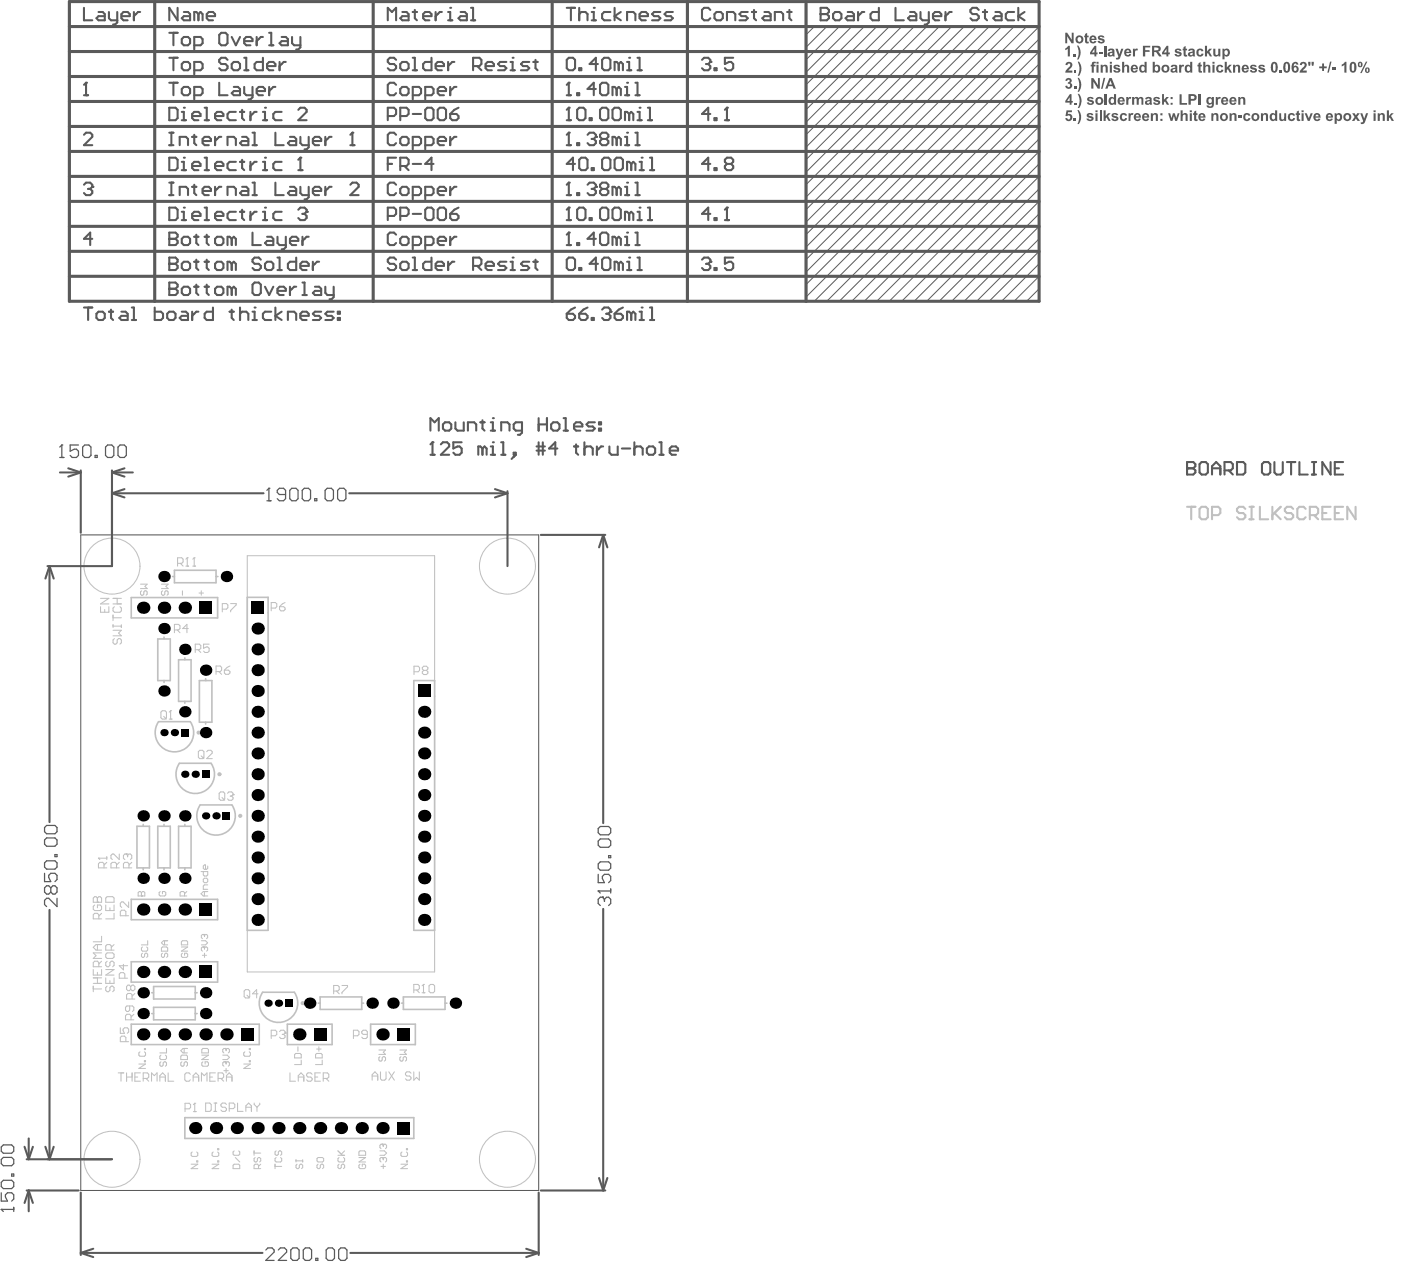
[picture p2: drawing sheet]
<svg xmlns="http://www.w3.org/2000/svg" width="569mm" height="513mm" viewBox="0 0 569 513" stroke-linecap="round" stroke-linejoin="round" font-family="sans-serif">
<g fill="none" stroke="#c0c0c0" stroke-width=".66">
<path d="M70 234.1h.8M70.8 231.6h16.9v5.1h-16.9zM87.7 234.1h.8M53.3 242.7h35v8.2h-35zM64 259.5h5.1v16.9h-5.1zM66.6 258.7v.8M100.4 242.6h8.4v135.2h-8.4zM66.6 276.4v.7M72.5 267.9h5.1v16.9h-5.1zM75 267.2v.7M80.9 276.4h5.1v16.9h-5.1zM83.5 275.6v.8"/>
<path d="M168 276.4h8.4v101.4h-8.4zM64.4 293.1h12.8M75 284.8v.8M83.5 293.3v.7M72.8 310h12.9M55.6 335.5h5.1v16.9h-5.1zM58.1 334.8v.7M64 335.5h5.1v16.9h-5.1zM66.6 334.8v.7M72.5 335.5h5.1v16.9h-5.1zM75 334.8v.7M81.3 326.9h12.8"/>
<path d="M58.1 352.4v.8M66.6 352.4v.8M75 352.4v.8M53.3 365.2h35v8.3h-35zM53.3 390.6h35v8.2h-35zM53.3 415.9h51.9v8.3h-51.9zM61.6 411.6h.8M61.6 403.1h.8M62.4 400.6h16.8v5.1h-16.8zM62.4 409.1h16.8v5h-16.8zM79.2 411.6h.8M79.2 403.1h.8"/>
<path d="M106.6 402.9h12.9M116.6 415.9h18.2v8.3h-18.2zM129.2 407.4h.7M129.9 404.8h16.9v5.1h-16.9zM146.8 407.4h.8M150.4 415.9h18.2v8.3h-18.2zM163 407.4h.7M163.7 404.8h16.9v5.1h-16.9zM180.6 407.4h.8M75 453.9h93v8.4h-93z"/>
</g>
<path d="M100.4 225.7h76v169h-76zM47.3 352.4v-1.7l-.6-.5h-1.1l-.6 .5v1.7h3.4M48.4 346.8v2.3l-2.2-2.3h-.6l-.6 .6v1.1l.6 .6M48.4 350.2l-1.1 1.1M51.2 346.8h-.5l-.6 .6v1.1l.6 .6M52.4 352.4v-1.7l-.6-.5h-1.1l-.6 .5v1.7h3.4M53.5 350.2l-1.1 1.1M53.1 400.6l-.6-.5h-.6l-.5 .5v1.1l.5 .6h.6l.6-.6M53.1 400.6l.5-.5h.6l.5 .5v1.1l-.5 .6h-.6l-.5-.6M53.1 400.6v1.1M53.6 405.7v-1.7l-.5-.6h-1.2l-.5 .6v1.7h3.3M54.7 403.4l-1.1 1.2" fill="none" stroke="#c0c0c0" stroke-width=".42"/>
<circle cx="51.2" cy="346.8" r=".21" fill="#c0c0c0"/>
<path d="M81.1 304.7h1.1l.6 .6v2.2l-.6 .6h-1.1l-.6-.6v-2.2zM81.6 306.9l1.2 1.2M83.9 305.3l.6-.6h1.1l.5 .6v.5l-2.2 2.3h2.2M51.2 346.8l.6 .6M51.8 347.4v.5M51.8 347.4l.6-.6h.5l.6 .6v1.1l-.6 .6M52.6 408.5v1.7l-.5 .6h-.6l-.6-.6v-1.1l.6-.6h2.3l.5 .6v1.1l-.5 .6M53.2 414.1v-1.7l-.6-.5h-1.1l-.6 .5v1.7h3.4M54.3 411.9l-1.1 1.1M113.5 418.9l.5-.5h1.2l.5 .5v.6M110.1 420.6h1.7l.5-.5v-1.2l-.5-.5h-1.7v3.3" fill="none" stroke="#c0c0c0" stroke-width=".42"/>
<circle cx="115.7" cy="419.5" r=".21" fill="#c0c0c0"/>
<g fill="none" stroke="#c0c0c0" stroke-width=".42">
<path d="M110.1 246.9h1.7l.5-.5v-1.2l-.5-.5h-1.7v3.4M113.5 246.4h1.7l.5 .5v.6l-.5 .6h-1.2l-.5-.6zM115.7 244.7l-1.1 .5-1.1 1.2M168 272.8h1.7l.6-.6v-1.1l-.6-.6h-1.7v3.4M172 272.2l-.6-.5v-.6l.6-.6h1.1l.6 .6v.6l-.6 .5M172 272.2l-.6 .6v.6l.6 .5h1.1l.6-.5v-.6l-.6-.6M172 272.2h1.1M40 348.5h3.3M42.2 352.4v-1.7l-.5-.5h-1.2l-.5 .5v1.7h3.3M43.3 350.2l-1.1 1.1M43.3 347.9v1.2M51.1 371.9v-1.7l-.6-.6h-1.1l-.6 .6v1.7h3.4"/>
<path d="M52.2 366.2v2.3l-2.2-2.3h-.6l-.6 .6v1.1l.6 .6M50.1 391.6v2.3l-1.7-1.7h3.4M50.7 397.2v-1.7l-.6-.5h-1.1l-.6 .5v1.7h3.4M48.8 417.4v2.2h1.7l-.5-1.1v-.6l.5-.5h1.2l.5 .5v1.2l-.5 .5M115.7 419.5l-.5 .6M135.4 402.4h1.7l.6-.5v-1.1l-.6-.6h-1.7v3.4M136.6 402.4l1.1 1.2M138.8 400.2h2.3v.6l-2.3 2.2v.6M51.1 423v-1.7l-.6-.5h-1.1l-.6 .5v1.7h3.4M114.6 420.1h.6M115.2 420.1l.5 .5v.6l-.5 .5h-1.2l-.5-.5"/>
</g>
<circle cx="40" cy="348.5" r=".21" fill="#c0c0c0"/>
<path d="M40 348.5l.5 .6M75.1 450.3h1.7l.6-.6v-1.1l-.6-.6h-1.7v3.4M78.5 451.4h1.1M79.1 448v3.4" fill="none" stroke="#c0c0c0" stroke-width=".42"/>
<circle cx="79.1" cy="448" r=".21" fill="#c0c0c0"/>
<path d="M72.1 228.8h1.7l.5-.6v-1.1l-.5-.6h-1.7v3.4M73.2 228.8l1.1 1.1M75.4 229.9h1.2M76 226.5v3.4M70.8 255.8h1.7l.6-.6v-1.1l-.6-.5h-1.7v3.3M71.9 255.8l1.2 1.1M76.4 255.2h-2.2l1.7-1.6v3.3M79.2 263.8h1.7l.6-.5v-1.2l-.6-.5h-1.7v3.4M80.4 263.8l1.1 1.2M84.9 261.6h-2.3v1.7l1.7-.6 .6 .6v1.1l-.6 .6h-1.1l-.6-.6M79.1 448l-.6 .6" fill="none" stroke="#c0c0c0" stroke-width=".42"/>
<circle cx="76" cy="226.5" r=".21" fill="#c0c0c0"/>
<path d="M76 226.5l-.6 .6M78.3 229.9h1.1M78.8 226.5v3.4" fill="none" stroke="#c0c0c0" stroke-width=".42"/>
<circle cx="78.8" cy="226.5" r=".21" fill="#c0c0c0"/>
<g fill="none" stroke="#c0c0c0" stroke-width=".42">
<path d="M78.8 226.5l-.5 .6M40.8 246.4v2.2h3.4v-2.2M40.8 243h3.4l-3.4 2.2h3.4M42.5 247.5v1.1M45.9 245.2h3.4M45.9 243h3.4M45.9 249.7v2.3M45.9 253.7v1.1M45.9 255.9h3.4l-1.2 1.2 1.2 1.1h-3.4M45.9 254.3h3.4M45.9 250.9h3.4M46.4 246.4l-.5 .5v1.2l.5 .5h2.3l.6-.5v-1.2l-.6-.5"/>
<path d="M46.4 259.3l-.5 .6v1.1l.5 .6h.6l.6-.6v-1.1l.5-.6h.6l.6 .6v1.1l-.6 .6M47.6 243v2.2M49.3 253.7v1.1M87.7 272.7h1.7l.6-.6v-1.1l-.6-.5h-1.7v3.3M88.8 272.7l1.2 1.1M91.1 272.1h1.7l.5 .6v.6l-.5 .5h-1.2l-.5-.5zM93.3 270.5l-1.1 .5-1.1 1.1M171.9 399.8v3.3M99.7 401.9h1.1l.6 .5v2.3l-.6 .6h-1.1l-.6-.6v-2.3zM100.2 404.1l1.2 1.2M104.7 403.6h-2.2l1.7-1.7v3.4M168 402h1.7l.5-.5v-1.2l-.5-.5h-1.7v3.3"/>
<path d="M169.1 402l1.1 1.1M171.3 403.1h1.2M143.5 420.6h1.6l.6-.5v-1.2l-.6-.5h-1.6v3.3M149.1 420.1h-1.7l-.6-.6v-.6l.6-.5h1.1l.6 .5v2.3l-.6 .5h-1.1l-.6-.5M151.1 438.6v-2.2l1.1-1.1 1.1 1.1v2.2M151.1 437h2.2M153.8 426.4h2.7l-.9 .9 .9 .9h-2.7M154.2 429.1l-.4 .4v.9l.4 .5 .9-.5v-.9l.5-.4 .9 .4v.9l-.5 .5M154.4 435.3v2.8l.6 .5h1.1l.6-.5v-2.8M157.8 435.3l2.3 3.3M160.1 435.3l-2.3 3.3M162.3 426.4h2.7l-.9 .9 .9 .9h-2.7"/>
<path d="M162.8 429.1l-.5 .4v.9l.5 .5 .9-.5v-.9l.4-.4 .9 .4v.9l-.4 .5M166.8 435.8l-.5-.5h-1.2l-.5 .5v.6l.5 .6h1.2l.5 .5v.6l-.5 .5h-1.2l-.5-.5M168 435.3v3.3l1.1-1.1 1.1 1.1v-3.3"/>
</g>
<circle cx="171.9" cy="399.8" r=".21" fill="#c0c0c0"/>
<g fill="none" stroke="#c0c0c0" stroke-width=".42">
<path d="M171.9 399.8l-.6 .5M174.7 399.8h1.1l.6 .5v2.3l-.6 .5h-1.1l-.5-.5v-2.3zM56.4 432.1h2.7l-2.7 1.8h2.7M56.8 427.1l-.4 .5v.9l.4 .4h1.8l.5-.4v-.9l-.5-.5M58.6 430.7h.5v.5h-.5zM58.6 425.8h.5v.4h-.5zM65.3 431.2l-.4 .4v.9l.9 .5 .4-.5v-.9l.9-.4 .5 .4v.9l-.5 .5M65.3 428.5l-.4 .4v.9l.4 .5h1.8l.5-.5v-.9l-.5-.4M67.6 425.8v1.8h-2.7M73.8 431.2l-.4 .4v.9l.9 .5 .4-.5v-.9l.9-.4 .5 .4v.9l-.5 .5M73.8 428.5h1.8l.5 .4v1.4h-2.7v-1.4zM74.7 425.8v1.8"/>
<path d="M76.1 425.8h-1.8l-.9 .9 .9 .9h1.8M81.9 428.5h2.7l-2.7 1.8h2.7M82.4 431.2l-.5 .4v.9l.5 .5h1.8l.4-.5v-.9l-.4-.4h-.9v.9M82.4 425.8h1.8l.4 .4v1.4h-2.7v-1.4zM90.9 434.8h1.8M91.3 431.2l-.9 .4v.9l.5 .5M91.8 433.9v1.8M83.5 447.9h1.7l.5 .6v2.3l-.5 .5h-1.7zM86.9 451.3h1.1M86.9 447.9h1.1M87.4 447.9v3.4M91.9 448.5l-.5-.6h-1.2l-.5 .6v.6l.5 .5h1.2l.5 .6v.6l-.5 .5h-1.2l-.5-.5"/>
<path d="M93 450.2h1.7l.6-.6v-1.1l-.6-.6h-1.7v3.4M96.4 447.9v3.4h2.3M99.8 449.6h2.3M99.8 451.3v-2.2l1.1-1.2 1.2 1.2v2.2M103.2 447.9v.6l1.1 1.1M104.3 449.6v1.7M105.4 447.9v.6l-1.1 1.1"/>
</g>
<circle cx="91.3" cy="431.2" r=".21" fill="#c0c0c0"/>
<path d="M90.4 428.5h1.8l.9 .9-.9 .9h-1.8M91.3 431.2l.5 .4M91.3 425.8l-.9 .4v.9l.5 .5M91.8 431.6v.5M91.8 431.6l.4-.4 .9 .4v.9l-.4 .5" fill="none" stroke="#c0c0c0" stroke-width=".42"/>
<circle cx="91.3" cy="425.8" r=".21" fill="#c0c0c0"/>
<g fill="none" stroke="#c0c0c0" stroke-width=".42">
<path d="M37.9 366.4h3.3v-1.7l-.5-.6h-.6l-.6 .6v1.7M38.4 367.5l-.5 .6v1.1l.5 .6h2.3l.5-.6v-1.1l-.5-.6h-1.2v1.1M40.1 373.1v-1.6l-.6-.6h-1.1l-.5 .6v1.6h3.3M41.2 370.9l-1.1 1.1M48 435.7h2.2M49.1 435.7v3.4M51.4 435.7v3.4M51.4 437.4h2.2M53.6 435.7v3.4M54.7 437.4h1.2M57 435.7h-2.3v3.4h2.3M58.1 437.9h1.7l.6-.5v-1.1l-.6-.6h-1.7v3.4"/>
<path d="M59.3 437.9l1.1 1.2M61.5 439.1v-3.4l1.1 1.1 1.2-1.1v3.4M64.9 437.4h2.2M64.9 439.1v-2.3l1.1-1.1 1.1 1.1v2.3M68.3 435.7v3.4h2.2M77.3 436.3l-.6-.6h-1.1l-.6 .6v2.2l.6 .6h1.1l.6-.6M78.4 437.4h2.2M78.4 439.1v-2.3l1.1-1.1 1.1 1.1v2.3M81.8 439.1v-3.4l1.1 1.1 1.1-1.1v3.4M85.2 437.4h1.1M87.4 435.7h-2.2v3.4h2.2M88.5 437.9h1.7l.6-.5v-1.1l-.6-.6h-1.7v3.4"/>
<path d="M89.7 437.9l1.1 1.2M91.3 425.8l.5 .4M91.8 426.2v.5M91.8 426.2l.4-.4 .9 .4v.9l-.4 .5M91.9 437.4h2.3M91.9 439.1v-2.3l1.1-1.1 1.2 1.1v2.3M98.9 432.1h2.7l-2.7 1.8h2.7M99.4 427.1l-.5 .5v.9l.5 .4h1.8l.4-.4v-.9l-.4-.5M101.2 425.8h.4v.4h-.4zM101.2 430.7h.4v.5h-.4z"/>
</g>
<circle cx="39.5" cy="366.4" r=".21" fill="#c0c0c0"/>
<path d="M89.5 321.6h1.2l.5 .6v2.2l-.5 .6h-1.2l-.5-.6v-2.2zM90.1 323.8l1.1 1.2M92.3 322.2l.6-.6h1.1l.6 .6v.5M37.9 366.4v-1.7l.5-.6h.6l.5 .6v1.7M42.9 364.7l.6-.6h2.2l.6 .6v1.7h-3.4zM42.9 367.5v2.3h3.4v-2.3M44.6 368.6v1.2M46.3 370.9v2.2h-3.4" fill="none" stroke="#c0c0c0" stroke-width=".42"/>
<circle cx="94.6" cy="322.7" r=".21" fill="#c0c0c0"/>
<path d="M65.9 288.6h1.1l.6 .6v2.2l-.6 .6h-1.1l-.6-.6v-2.2zM66.4 290.9l1.2 1.1M68.7 292h1.1M69.3 288.6v3.4M93.5 323.3h.5M94 323.3l.6 .5v.6l-.6 .6h-1.1l-.6-.6M94.6 322.7l-.6 .6" fill="none" stroke="#c0c0c0" stroke-width=".42"/>
<circle cx="69.3" cy="288.6" r=".21" fill="#c0c0c0"/>
<g fill="none" stroke="#c0c0c0" stroke-width=".42">
<path d="M57 237.2h2.7l-.9 .9 .9 .9h-2.7M57.5 239.9l-.5 .5v.9l.5 .4 .9-.4v-.9l.4-.5 .9 .5v.9l-.4 .4M65.5 237.2h2.7l-.9 .9 .9 .9h-2.7M66 239.9l-.5 .5v.9l.5 .4 .9-.4v-.9l.4-.5 .9 .5v.9l-.4 .4M74.1 239.9v1.8M81.7 239.9v1.8M80.8 240.8h1.8M90.2 247.4h1.7l.6-.6v-1.1l-.6-.6h-1.7v3.4M93.6 245.1h2.3v.6l-2.3 2.2v.6M69.3 288.6l-.6 .6M57.8 387.1l-.4 .4v.9l.4 .4 .9-.4v-.9l.4-.4 .8 .4v.9l-.4 .4M57.8 384.6l-.4 .4v.8l.4 .4h1.7l.4-.4v-.8l-.4-.4"/>
<path d="M59.9 382v1.7h-2.5M65.9 384.6h1.7l.5 .4v1.2h-2.6v-1.2zM65.9 387.1l-.4 .4v.9l.4 .4 .9-.4v-.9l.4-.4 .9 .4v.9l-.5 .4M66.8 382v1.7M68.1 382h-1.7l-.9 .9 .9 .8h1.7M73.6 384.6h2.6l-2.6 1.6h2.6M74.1 387.1l-.5 .4v.9l.5 .4h1.6l.5-.4v-.9l-.5-.4h-.8v.8M74.1 382h1.6l.5 .4v1.3h-2.6v-1.3zM82.2 387.9h1.7M82.6 384.6l-.9 .4v.8l.5 .4M83 387.1v1.7M117.7 435.7v3.4h2.2"/>
<path d="M120 427.8h1.8l.5 .4v1.4h-2.7v-1.4zM120.9 425.1v1.8M121.1 439.1v-2.3l1.1-1.1 1.1 1.1v2.3M121.1 437.4h2.2M122.3 430.5v1.8h-2.7M126.7 436.3l-.6-.6h-1.1l-.6 .6v.5l.6 .6h1.1l.6 .5v.6l-.6 .6h-1.1l-.6-.6M127.8 437.4h1.2M128.5 427.8h1.8l.5 .4v1.4h-2.7v-1.4zM128.5 426h1.8M129.4 425.1v1.8M130.1 435.7h-2.3v3.4h2.3M130.8 430.5v1.8h-2.7"/>
<path d="M131.2 437.9h1.7l.6-.5v-1.1l-.6-.6h-1.7v3.4M132.3 437.9l1.2 1.2"/>
</g>
<circle cx="82.6" cy="384.6" r=".21" fill="#c0c0c0"/>
<path d="M82.6 379.5l-.9 .4v.9l.5 .4M81.7 382h1.7l.9 .9-.9 .8h-1.7M82.6 384.6l.4 .4M83 385v.4M83 385l.4-.4 .9 .4v.8l-.4 .4" fill="none" stroke="#c0c0c0" stroke-width=".42"/>
<circle cx="82.6" cy="379.5" r=".21" fill="#c0c0c0"/>
<path d="M56.1 363.8h2.7v-1.3l-.5-.5-.9 .5v1.3M82.6 379.5l.4 .4M83 379.9v.4M83 379.9l.4-.4 .9 .4v.9l-.4 .4" fill="none" stroke="#c0c0c0" stroke-width=".42"/>
<circle cx="57.4" cy="363.8" r=".21" fill="#c0c0c0"/>
<g fill="none" stroke="#c0c0c0" stroke-width=".42">
<path d="M81.6 353.9h2.7v1.4l-.4 .4h-.9l-.5-.4v-1.4M83 356.6h.9l.4 .5v.9l-.4 .4h-.9l-.5-.4v-.9zM84.3 359.3h-1.3l-.5 .5v1.3h1.8M84.3 351.7v.9l-.4 .4h-.9l-.5-.4v-.9l.9-.5v1.8M56.1 363.8v-1.3l.4-.5 .9 .5v1.3M65 362l-.4 .5v.9l.4 .4h1.8l.5-.4v-.9l-.5-.5h-.9v.9M74.9 363.8v-1.3l-.4-.5h-.9l-.5 .5v1.3h2.7M75.8 362l-.9 .9M83 362v1.8M84.3 362h-1.8l-.9 .9 .9 .9h1.8M37.9 393.7v2.3h3.3v-2.3M37.9 399.3h3.3"/>
<path d="M37.9 397.1h3.3M39.5 383.6v2.2M39.5 394.8v1.2M39.5 397.1v2.2M40.1 392.6v-1.7l-.6-.6h-1.1l-.5 .6v1.7h3.3M41.2 380.2v2.2h-3.3M41.2 390.3l-1.1 1.2M41.2 387h-3.3l1.1 1.1-1.1 1.1h3.3M41.2 383.6h-2.2l-1.1 1.1 1.1 1.1h2.2M42.9 397.1v2.2h3.4v-2.2M42.9 393.7h3.4l-3.4 2.3h3.4M43.5 390.3l-.6 .6v1.1l.6 .6h.5l.6-.6v-1.1l.6-.6h.5l.6 .6v1.1l-.6 .6"/>
<path d="M43.5 387h2.2l.6 .5v1.1l-.6 .6h-2.2l-.6-.6v-1.1zM44.6 398.2v1.1M45.2 385.8v-1.7l-.6-.5h-1.1l-.6 .5v1.7h3.4M46.3 383.6l-1.1 1.1M37.9 400.5v2.2M37.9 401.6h3.3M43.5 400.5l-.6 .5v1.2l.6 .5h.5l.6-.5v-1.2l.6-.5h.5l.6 .5v1.2l-.6 .5M77.6 472.8h2.7l-2.7 1.8h2.7M78 467.8l-.4 .5v.9l.4 .4h1.8l.5-.4v-.9l-.5-.5M79.8 471.4h.5v.5h-.5zM86.1 472.8h2.7l-2.7 1.8h2.7M86.5 467.8l-.4 .5v.9l.4 .4h1.8l.5-.4v-.9l-.5-.5"/>
<path d="M88.3 471.4h.5v.5h-.5zM88.3 466.5h.5v.4h-.5zM95.1 472.8h1.8l.4 .4v1.4h-2.7v-1.4zM95.1 467.4l-.5 .4v.9l.5 .5h1.8l.4-.5v-.9l-.4-.4M95.5 470.1l1.8 1.8M103.1 467.4v1.8M103.1 468.3h2.7M103.6 470.1l-.5 .4v.9l.9 .5 .5-.5v-.9l.9-.4 .4 .4v.9l-.4 .5M104.9 474.6v-1.4l-.4-.4h-.9l-.5 .4v1.4h2.7M105.8 472.8l-.9 .9M111.6 472.8v1.8M111.6 473.7h2.7"/>
<path d="M112.1 470.1l-.5 .4v.9l.5 .5h1.8l.4-.5v-.9l-.4-.4M112.1 467.4l-.5 .4v.9l.5 .5 .9-.5v-.9l.4-.4 .9 .4v.9l-.4 .5M120.2 471.4h2.7M120.2 471v.9M120.6 472.8l-.4 .4v.9l.9 .5 .4-.5v-.9l.9-.4 .5 .4v.9l-.5 .5M122.9 471v.9M129.1 472.8l-.4 .4v.9l.4 .5 .9-.5v-.9l.5-.4 .9 .4v.9l-.5 .5M129.1 470.1h1.8l.5 .4v.9l-.5 .5h-1.8l-.4-.5v-.9zM137.2 469.2h2.7M137.2 467.4l1.8 1.8M137.6 472.8l-.4 .4v.9l.9 .5 .4-.5v-.9l.9-.4 .5 .4v.9l-.5 .5M137.6 470.1l-.4 .4v.9l.4 .5h1.8l.5-.5v-.9l-.5-.4"/>
<path d="M139.9 467.4l-1.4 1.3M145.7 470.1h2.7l-2.7 1.8h2.7M146.1 472.8l-.4 .4v.9l.4 .5h1.8l.5-.5v-.9l-.5-.4h-.9v.9M146.1 467.4h1.8l.5 .4v1.4h-2.7v-1.4zM154.7 473.7h1.8M155.1 470.1l-.9 .4v.9l.5 .5M155.6 472.8v1.8"/>
</g>
<circle cx="155.1" cy="470.1" r=".21" fill="#c0c0c0"/>
<path d="M154.2 467.4h1.8l.9 .9-.9 .9h-1.8M155.1 470.1l.5 .4M155.1 464.6l-.9 .5v.9l.5 .5M155.6 470.5v.5M155.6 470.5l.4-.4 .9 .4v.9l-.4 .5" fill="none" stroke="#c0c0c0" stroke-width=".42"/>
<circle cx="155.1" cy="464.6" r=".21" fill="#c0c0c0"/>
<g fill="none" stroke="#c0c0c0" stroke-width=".42">
<path d="M155.1 464.6l.5 .5M155.6 465.1v.5M155.6 465.1l.4-.5 .9 .5v.9l-.4 .5M162.7 472.8h2.7l-2.7 1.8h2.7M163.2 467.8l-.5 .5v.9l.5 .4h1.8l.4-.4v-.9l-.4-.5M165 471.4h.4v.5h-.4zM165 466.5h.4v.4h-.4z"/>
<circle cx="45.5" cy="229.9" r="11.4"/>
<circle cx="206" cy="229.9" r="11.4"/>
<circle cx="45.5" cy="470.8" r="11.4"/>
<circle cx="206" cy="470.8" r="11.4"/>
</g>
<g fill="none" stroke="#c0c0c0" stroke-width=".84">
<path d="M481.8 205.8h3.4M483.5 205.8v5.1M487.7 205.8h1.7l.9 .9v3.3l-.9 .9h-1.7l-.8-.9v-3.3zM492 209.2h2.5l.8-.9v-1.6l-.8-.9h-2.5v5.1M505.5 206.7l-.9-.9h-1.7l-.8 .9v.8l.8 .8h1.7l.9 .9v.8l-.9 .9h-1.7l-.8-.9M507.2 205.8h1.7M507.2 210.9h1.7M508 205.8v5.1M511.4 205.8v5.1h3.4M516.5 205.8v5.1M517.3 208.3l2.5 2.6M519.8 205.8l-3.3 3.4"/>
<path d="M524.9 206.7l-.8-.9h-1.7l-.9 .9v.8l.9 .8h1.7l.8 .9v.8l-.8 .9h-1.7l-.9-.9M530 206.7l-.9-.9h-1.7l-.8 .9v3.3l.8 .9h1.7l.9-.9M531.7 209.2h2.5l.8-.9v-1.6l-.8-.9h-2.5v5.1M533.4 209.2l1.6 1.7M536.7 208.3h1.7M540.1 205.8h-3.4v5.1h3.4M541.8 208.3h1.7M545.2 205.8h-3.4v5.1h3.4M550.2 205.8v5.1l-3.3-5.1v5.1"/>
</g>
<g fill="none" stroke="#c0c0c0" stroke-width=".82">
<circle cx="80.6" cy="297.5" r=".42"/>
<circle cx="89.1" cy="314.4" r=".42"/>
<circle cx="97.5" cy="331.3" r=".42"/>
<circle cx="122.9" cy="407.4" r=".42"/>
</g>
<path d="M77.2 293.1a7.8 7.8 0 0 1-6.4 12.2 7.8 7.8 0 0 1-6.4-12.2M85.7 310a7.8 7.8 0 0 1-6.4 12.2 7.8 7.8 0 0 1-6.5-12.2M94.1 326.9a7.8 7.8 0 0 1-6.4 12.2 7.8 7.8 0 0 1-6.4-12.2M119.5 402.9a7.8 7.8 0 0 1-6.5 12.3 7.8 7.8 0 0 1-6.4-12.3" fill="none" stroke="#c0c0c0" stroke-width=".66"/>
<g fill="none" stroke="#5a5a5a" stroke-width=".84">
<path d="M34.1 75l.8-.8h1.7l.9 .8v.9M37.5 97h-3.4l2.5-2.5v5M24.3 191.9h8.5M27.7 190.2l5.1 1.7M32.8 191v25.4M32.8 191.9l-5.1 1.6M45.5 191v38.9h-26.2M45.5 191.9h8.4M45.5 191.9l5 1.6M50.5 198.6l-5 1.7M50.5 190.2l-5 1.7M200.9 198.6l5.1 1.7"/>
<path d="M206 199.5v30.4M45.5 200.3l5 1.7M45.5 200.3h61.5M141.8 200.3h64.2M206 200.3l-5.1 1.7M219.5 217.2h26.2M244.8 217.2l-1.6 5.1M244.8 217.2v117.1M244.8 217.2l1.7 5.1M20.1 229.9l1.7 5.1M20.1 229.9l-1.7 5.1M20.1 229.9v103.9"/>
<path d="M20.1 369.5v101.3M244.8 369.1v114.3M10 465.7l1.7 5.1M10.8 470.8h34.7M11.7 462.3v8.5M13.3 465.7l-1.6 5.1M18.4 465.7l1.7 5.1M21.8 465.7l-1.7 5.1M243.2 478.4l1.6 5M246.5 478.4l-1.7 5M10.8 483.4h21.1M11.7 483.4l1.6 5.1"/>
<path d="M11.7 483.4l-1.7 5.1M11.7 483.4v8.5M32.8 484.3v25.3M218.7 484.3v25.3M219.5 483.4h26.2M32.8 508.8l5.1 1.7M32.8 508.8h73.7M37.9 507.1l-5.1 1.7M142.2 508.8h76.5M213.6 507.1l5.1 1.7M218.7 508.8l-5.1 1.7"/>
</g>
<g fill="none" stroke="#5a5a5a" stroke-width=".41">
<path d="M330.5 10.8l-3.3 3.3M335.6 10.8l-8.4 8.4M340.7 10.8l-13.5 13.5M345.7 10.8l-18.5 18.6M350.8 10.8l-23.6 23.6M355.9 10.8l-28.7 28.7M360.9 10.8l-33.7 33.8M366 10.8l-38.8 38.8M371.1 10.8l-43.9 43.9M376.2 10.8l-49 49M381.2 10.8l-54 54M386.3 10.8l-59.1 59.1"/>
<path d="M391.4 10.8l-64.2 64.2M396.4 10.8l-69.2 69.3M401.5 10.8l-74.3 74.3M406.6 10.8l-79.4 79.4M411.6 10.8l-84.4 84.5M416.7 10.8l-89.5 89.5M421.8 10.8l-94.6 94.6M421.8 15.9l-94.6 94.6M421.8 20.9l-94.6 94.7M421.8 36.1l-86.2 86.2M421.8 31.1l-91.3 91.2M421.8 26l-94.6 94.6"/>
<path d="M421.8 41.2l-81.1 81.1M421.8 56.4l-65.9 65.9M421.8 51.4l-71 70.9M421.8 46.3l-76.1 76M421.8 66.6l-55.8 55.7M421.8 61.5l-60.9 60.8M421.8 76.7l-45.6 45.6M421.8 71.6l-50.7 50.7M421.8 97l-25.4 25.3M421.8 91.9l-30.4 30.4M421.8 86.8l-35.5 35.5M421.8 81.8l-40.6 40.5"/>
<path d="M421.8 107.1l-15.2 15.2M421.8 102.1l-20.3 20.2M421.8 117.3l-5.1 5M421.8 112.2l-10.2 10.1"/>
</g>
<g fill="none" stroke="#5a5a5a" stroke-width="1.3">
<path d="M28.2 .6h393.6v121.7h-393.6zM28.2 10.8h393.6M62.8 .6v121.7M151.5 .6v121.7M224.1 .6v121.7M279 .6v121.7M327.2 .6v121.7M28.2 31.1h393.6M28.2 20.9h393.6M28.2 51.4h393.6M28.2 41.2h393.6M28.2 71.6h393.6"/>
<path d="M28.2 61.5h393.6M28.2 91.9h393.6M28.2 81.8h393.6M28.2 112.2h393.6M28.2 102.1h393.6"/>
</g>
<circle cx="37.5" cy="75.9" r=".42" fill="#5a5a5a"/>
<path d="M34.1 54.7l.8-.8h1.7l.9 .8v.9l-3.4 3.4h3.4M35.8 76.7h.8M36.6 76.7l.9 .9v.8l-.9 .8h-1.7l-.8-.8M37.5 75.9l-.9 .8M284.9 105.4l.9-.8h1.7l.8 .8v.9" fill="none" stroke="#5a5a5a" stroke-width=".84"/>
<circle cx="288.3" cy="106.3" r=".42" fill="#5a5a5a"/>
<g fill="none" stroke="#5a5a5a" stroke-width=".84">
<path d="M288.3 46.3h-3.4l2.6-2.6v5.1M290 48h.9v.8h-.9zM294.2 48.8h1.7M295.1 43.7v5.1M288.3 66.6h-3.4l2.6-2.6v5.1M290 68.3h.9v.8h-.9zM295.1 66.6l-.9-.9v-.8l.9-.9h1.7l.8 .9v.8l-.8 .9M295.1 66.6l-.9 .8v.9l.9 .8h1.7l.8-.8v-.9l-.8-.8M295.1 66.6h1.7M286.6 107.1h.9M287.5 107.1l.8 .9v.8l-.8 .9h-1.7l-.9-.9M288.3 106.3l-.8 .8"/>
<path d="M290 108.8h.9v.9h-.9zM297.6 104.6h-3.4v2.5l1.7-.8h.9l.8 .8v1.7l-.8 .9h-1.7l-.9-.9"/>
</g>
<circle cx="295.1" cy="43.7" r=".42" fill="#5a5a5a"/>
<path d="M284.9 24.3l.9-.8h1.7l.8 .8v.9M295.1 43.7l-.9 .9" fill="none" stroke="#5a5a5a" stroke-width=".84"/>
<circle cx="288.3" cy="25.2" r=".42" fill="#5a5a5a"/>
<path d="M286.6 26h.9M287.5 26l.8 .8v.9l-.8 .8h-1.7l-.9-.8M288.3 25.2l-.8 .8M290 27.7h.9v.8h-.9zM297.6 23.5h-3.4v2.5l1.7-.8h.9l.8 .8v1.7l-.8 .8h-1.7l-.9-.8" fill="none" stroke="#5a5a5a" stroke-width=".84"/>
<path d="M.5 491.1h5.1M5.6 490.3v1.7" fill="none" stroke="#5a5a5a" stroke-width=".5"/>
<circle cx=".5" cy="491.1" r=".25" fill="#5a5a5a"/>
<g fill="none" stroke="#5a5a5a" stroke-width=".5">
<path d="M18.9 335.2h3.4l.8 .8v1.7l-.8 .9h-3.4l-.8-.9v-1.7zM18.1 350.4l.8-.8h3.4l.8 .8v1.7l-.8 .8h-3.4l-.8-.8zM18.1 354.6v3.4h2.5l-.8-1.7v-.8l.8-.9h1.7l.8 .9v1.7l-.8 .8M18.9 340.3h3.4l.8 .8v1.7l-.8 .9h-3.4l-.8-.9v-1.7zM22.3 347h.8v.9h-.8zM20.6 360.5l.9-.8h.8l.8 .8v1.7l-.8 .9h-.8l-.9-.9M20.6 360.5l-.8-.8h-.9l-.8 .8v1.7l.8 .9h.9l.8-.9M20.6 360.5v1.7M23.1 364.8v3.4l-3.3-3.4h-.9l-.8 .8v1.7l.8 .9M1.4 464.9h3.3l.9 .9v1.7l-.9 .8h-3.3l-.9-.8v-1.7zM1.4 470h3.3l.9 .8v1.7l-.9 .9h-3.3l-.9-.9v-1.7zM4.7 476.8h.9v.8h-.9z"/>
<path d="M.5 491.1l.9 .9M.5 480.1l.9-.8h3.3l.9 .8v1.7l-.9 .9h-3.3l-.9-.9zM.5 484.4v3.3h2.5l-.8-1.6v-.9l.8-.8h1.7l.9 .8v1.7l-.9 .8"/>
</g>
<path d="M34.1 38.7h1.7M34.9 33.6v5.1" fill="none" stroke="#5a5a5a" stroke-width=".84"/>
<circle cx="34.9" cy="33.6" r=".42" fill="#5a5a5a"/>
<path d="M72.1 3.2v5l-3.4-5v5M74.6 4.9h1.7l.9 .8v2.5h-2.6l-.8-.8 .8-.8h2.6M80.5 5.7l-.8-.8h-.9v3.3M80.5 5.7v2.5M80.5 5.7l.9-.8 .8 .8v2.5M83.9 6.6h3.4v-.9l-.8-.8h-1.7l-.9 .8v1.7l.9 .8h1.7M34.9 33.6l-.8 .9" fill="none" stroke="#5a5a5a" stroke-width=".84"/>
<path d="M244.5 364.4h-.8l-.9 .8v1.7l.9 .8" fill="none" stroke="#5a5a5a" stroke-width=".5"/>
<circle cx="244.5" cy="364.4" r=".25" fill="#5a5a5a"/>
<path d="M242.8 361.8h5.1M244.5 364.4l.9 .8M245.4 365.2v.8M245.4 365.2l.8-.8h.8l.9 .8v1.7l-.9 .8M247.9 361v1.7" fill="none" stroke="#5a5a5a" stroke-width=".5"/>
<circle cx="242.8" cy="361.8" r=".25" fill="#5a5a5a"/>
<path d="M243.7 335.6h3.3l.9 .9v1.7l-.9 .8h-3.3l-.9-.8v-1.7zM242.8 350.8l.9-.8h3.3l.9 .8v1.7l-.9 .9h-3.3l-.9-.9zM242.8 355.1v3.3h2.6l-.9-1.7v-.8l.9-.8h1.6l.9 .8v1.7l-.9 .8M243.7 340.7h3.3l.9 .8v1.7l-.9 .9h-3.3l-.9-.9v-1.7zM247 347.5h.9v.8h-.9zM242.8 361.8l.9 .9" fill="none" stroke="#5a5a5a" stroke-width=".5"/>
<path d="M288.3 86.8h-3.4l2.6-2.5v5.1M290 88.5h.9v.9h-.9zM294.2 89.4h1.7M295.1 84.3v5.1" fill="none" stroke="#5a5a5a" stroke-width=".84"/>
<circle cx="295.1" cy="84.3" r=".42" fill="#5a5a5a"/>
<path d="M295.1 84.3l-.9 .9" fill="none" stroke="#5a5a5a" stroke-width=".84"/>
<path d="M24.3 185.8h1.6M25.1 180.7v5.1" fill="none" stroke="#5a5a5a" stroke-width=".5"/>
<circle cx="25.1" cy="180.7" r=".25" fill="#5a5a5a"/>
<g fill="none" stroke="#5a5a5a" stroke-width=".5">
<path d="M25.1 180.7l-.8 .9M31.9 180.7h-3.4v2.5l1.7-.8h.8l.9 .8v1.7l-.9 .9h-1.7l-.8-.9M34.4 180.7h1.7l.8 .9v3.3l-.8 .9h-1.7l-.9-.9v-3.3zM38.6 184.9h.9v.9h-.9zM43.7 180.7h1.7l.8 .9v3.3l-.8 .9h-1.7l-.9-.9v-3.3zM48.7 180.7h1.7l.9 .9v3.3l-.9 .9h-1.7l-.8-.9v-3.3zM109.2 198.3v5.1M108.3 203.4h1.7M107.9 507.6l.8-.8h1.7l.9 .8v.9l-3.4 3.3h3.4M113 507.6l.8-.8h1.7l.8 .8v.9l-3.3 3.3h3.3M118.9 506.8h1.7l.8 .8v3.4l-.8 .8h-1.7l-.9-.8v-3.4zM123.9 506.8h1.7l.9 .8v3.4l-.9 .8h-1.7l-.8-.8v-3.4z"/>
<path d="M128.2 511h.8v.8h-.8zM133.2 506.8h1.7l.9 .8v3.4l-.9 .8h-1.7l-.8-.8v-3.4zM138.3 506.8h1.7l.8 .8v3.4l-.8 .8h-1.7l-.8-.8v-3.4z"/>
</g>
<circle cx="109.2" cy="198.3" r=".25" fill="#5a5a5a"/>
<path d="M109.2 198.3l-.9 .8M118.5 198.3h1.6l.9 .8v3.4l-.9 .9h-1.6l-.9-.9v-3.4zM123.5 198.3h1.7l.9 .8v3.4l-.9 .9h-1.7l-.8-.9v-3.4zM132.8 198.3h1.7l.8 .8v3.4l-.8 .9h-1.7l-.8-.9v-3.4zM137.9 198.3h1.7l.8 .8v3.4l-.8 .9h-1.7l-.9-.9v-3.4zM115.9 200.8h-2.5l-.9-.8v-.9l.9-.8h1.7l.8 .8v3.4l-.8 .9h-1.7l-.9-.9M127.7 202.5h.9v.9h-.9z" fill="none" stroke="#5a5a5a" stroke-width=".5"/>
<g fill="none" stroke="#5a5a5a" stroke-width=".84">
<path d="M157.4 47.1h2.5l.9-.8v-1.7l-.9-.9h-2.5v5.1M160.8 54.7l-.9-.8h-1.7l-.8 .8v3.4l.8 .9h1.7l.9-.9M162.5 47.1h2.5l.8-.8v-1.7l-.8-.9h-2.5v5.1M163.3 55.6h1.7l.8 .8v1.7l-.8 .9h-1.7l-.8-.9v-1.7zM167.5 59h2.6l.8-.9v-1.7l-.8-.8h-2.6v5M167.5 46.3h3.4M172.6 59h2.5l.9-.9v-1.7l-.9-.8h-2.5v5M173.4 43.7h1.7l.9 .9v3.4l-.9 .8h-1.7l-.8-.8v-3.4zM177.7 57.3h3.3v-.9l-.8-.8h-1.7l-.8 .8v1.7l.8 .9h1.7M178.5 43.7h1.7l.8 .9v3.4l-.8 .8h-1.7l-.8-.8v-3.4zM182.7 46.3h2.6l.8 .8v.9l-.8 .8h-1.7l-.9-.8zM182.7 55.6v3.4"/>
<path d="M185.3 55.6h-.9l-1.7 1.7M186.1 43.7l-1.7 .9-1.7 1.7M157.4 66.6h1.7M160.8 64h-3.4v5.1M160.8 75l-.9-.8h-1.7l-.8 .8v3.4l.8 .8h1.7l.9-.8M162.5 67.4h2.5l.8-.8v-1.7l-.8-.9h-2.5v5.1M163.3 75.9h1.7l.8 .8v1.7l-.8 .8h-1.7l-.8-.8v-1.7zM164.2 67.4l1.6 1.7M167.5 79.2h2.6l.8-.8v-1.7l-.8-.8h-2.6v5M167.5 66.6h3.4M172.6 79.2h2.5l.9-.8v-1.7l-.9-.8h-2.5v5M176 66.6h-3.4l2.5-2.6v5.1"/>
<path d="M177.7 77.6h3.3v-.9l-.8-.8h-1.7l-.8 .8v1.7l.8 .8h1.7M182.7 75.9v3.3M185.3 75.9h-.9l-1.7 1.7M160.8 95.3l-.9-.8h-1.7l-.8 .8v3.4l.8 .8h1.7l.9-.8M163.3 96.1h1.7l.8 .9v1.7l-.8 .8h-1.7l-.8-.8v-1.7zM167.5 99.5h2.6l.8-.8v-1.7l-.8-.9h-2.6v5.1M172.6 99.5h2.5l.9-.8v-1.7l-.9-.9h-2.5v5.1M177.7 97.8h3.3v-.8l-.8-.9h-1.7l-.8 .9v1.7l.8 .8h1.7M182.7 96.1v3.4M185.3 96.1h-.9l-1.7 1.7M230 127.4h2.6l.8 .9v.8l-.8 .9h-1.7l-.9-.9zM233.4 124.9l-1.7 .8-1.7 1.7"/>
<path d="M235.1 127.4h2.5l.9 .9v.8l-.9 .9h-1.6l-.9-.9zM238.5 124.9l-1.7 .8-1.7 1.7M240.2 129.1h.8v.9h-.8zM244.4 125.7l.8-.8h1.7l.9 .8v.9"/>
</g>
<circle cx="247.8" cy="126.6" r=".42" fill="#5a5a5a"/>
<path d="M246.1 127.4h.8M246.9 127.4l.9 .9v.8l-.9 .9h-1.7l-.8-.9M247.8 126.6l-.9 .8M249.5 127.4h2.5l.8 .9v.8l-.8 .9h-1.7l-.8-.9zM252.8 124.9l-1.6 .8-1.7 1.7M256.2 127.4l-.8-.8h-.9v3.4M256.2 127.4v2.6M256.2 127.4l.9-.8 .8 .8v2.6M259.6 130h1.7M259.6 126.6h.8v3.4" fill="none" stroke="#5a5a5a" stroke-width=".84"/>
<circle cx="260.4" cy="124.9" r=".42" fill="#5a5a5a"/>
<path d="M230.9 104.6h1.7l.8 .8v3.4l-.8 .9h-1.7l-.9-.9v-3.4zM235.1 108.8h.9v.9h-.9zM242.7 107.1h-3.4l2.6-2.5v5.1M245.2 104.6h1.7l.9 .8v3.4l-.9 .9h-1.7l-.8-.9v-3.4zM251.2 107.1l-.9-.8h-.8v3.4M251.2 107.1v2.6M251.2 107.1l.8-.8 .8 .8v2.6M254.5 109.7h1.7M254.5 106.3h.9v3.4M263.8 130h1.7M263.8 124.9h.9v5.1" fill="none" stroke="#5a5a5a" stroke-width=".84"/>
<circle cx="255.4" cy="104.6" r=".42" fill="#5a5a5a"/>
<path d="M230 99.5h1.7M230.9 94.5v5M258.8 109.7h1.6M258.8 104.6h.8v5.1" fill="none" stroke="#5a5a5a" stroke-width=".84"/>
<circle cx="230.9" cy="94.5" r=".42" fill="#5a5a5a"/>
<path d="M230.9 94.5l-.9 .8M234.3 98.7h.8v.8h-.8zM241.9 97h-3.4l2.5-2.5v5M244.4 94.5h1.7l.8 .8v3.4l-.8 .8h-1.7l-.8-.8v-3.4zM250.3 97l-.8-.9h-.9v3.4M250.3 97v2.5M250.3 97l.9-.9 .8 .9v2.5M253.7 99.5h1.7M253.7 96.1h.8v3.4" fill="none" stroke="#5a5a5a" stroke-width=".84"/>
<circle cx="254.5" cy="94.5" r=".42" fill="#5a5a5a"/>
<path d="M230 79.2h1.7M230.9 74.2v5M257.9 99.5h1.7M257.9 94.5h.9v5" fill="none" stroke="#5a5a5a" stroke-width=".84"/>
<circle cx="230.9" cy="74.2" r=".42" fill="#5a5a5a"/>
<path d="M230.9 74.2l-.9 .8M234.3 78.4h.8v.8h-.8zM238.5 75l.8-.8h1.7l.9 .8v.9" fill="none" stroke="#5a5a5a" stroke-width=".84"/>
<circle cx="241.9" cy="75.9" r=".42" fill="#5a5a5a"/>
<path d="M240.2 76.7h.8M241 76.7l.9 .9v.8l-.9 .8h-1.7l-.8-.8M241.9 75.9l-.9 .8M244.4 76.7h1.7M244.4 76.7l-.8 .9v.8l.8 .8h1.7l.8-.8v-.8l-.8-.9M244.4 76.7l-.8-.8v-.9l.8-.8h1.7l.8 .8v.9l-.8 .8M250.3 76.7l-.8-.8h-.9v3.3M250.3 76.7v2.5M250.3 76.7l.9-.8 .8 .8v2.5M253.7 79.2h1.7M253.7 75.9h.8v3.3" fill="none" stroke="#5a5a5a" stroke-width=".84"/>
<circle cx="254.5" cy="74.2" r=".42" fill="#5a5a5a"/>
<path d="M233.4 66.6h-3.4l2.6-2.6v5.1M236 64h1.6l.9 .9v3.4l-.9 .8h-1.6l-.9-.8v-3.4zM240.2 68.3h.8v.8h-.8zM245.2 64h1.7l.9 .9v3.4l-.9 .8h-1.7l-.8-.8v-3.4zM250.3 64h1.7l.8 .9v3.4l-.8 .8h-1.7l-.8-.8v-3.4zM256.2 66.6l-.8-.9h-.9v3.4M256.2 66.6v2.5M256.2 66.6l.9-.9 .8 .9v2.5M257.9 79.2h1.7M257.9 74.2h.9v5M259.6 69.1h1.7M259.6 65.7h.8v3.4" fill="none" stroke="#5a5a5a" stroke-width=".84"/>
<circle cx="260.4" cy="64" r=".42" fill="#5a5a5a"/>
<path d="M230 59h1.7M230.9 53.9v5.1M263.8 69.1h1.7M263.8 64h.9v5.1" fill="none" stroke="#5a5a5a" stroke-width=".84"/>
<circle cx="230.9" cy="53.9" r=".42" fill="#5a5a5a"/>
<path d="M230.9 53.9l-.9 .8M234.3 58.1h.8v.9h-.8zM238.5 54.7l.8-.8h1.7l.9 .8v.9" fill="none" stroke="#5a5a5a" stroke-width=".84"/>
<circle cx="241.9" cy="55.6" r=".42" fill="#5a5a5a"/>
<path d="M240.2 56.4h.8M241 56.4l.9 .9v.8l-.9 .9h-1.7l-.8-.9M241.9 55.6l-.9 .8M244.4 56.4h1.7M244.4 56.4l-.8 .9v.8l.8 .9h1.7l.8-.9v-.8l-.8-.9M244.4 56.4l-.8-.8v-.9l.8-.8h1.7l.8 .8v.9l-.8 .8M250.3 56.4l-.8-.8h-.9v3.4M250.3 56.4v2.6M250.3 56.4l.9-.8 .8 .8v2.6M253.7 59h1.7M253.7 55.6h.8v3.4" fill="none" stroke="#5a5a5a" stroke-width=".84"/>
<circle cx="254.5" cy="53.9" r=".42" fill="#5a5a5a"/>
<path d="M230 48.8h1.7M230.9 43.7v5.1M257.9 59h1.7M257.9 53.9h.9v5.1" fill="none" stroke="#5a5a5a" stroke-width=".84"/>
<circle cx="230.9" cy="43.7" r=".42" fill="#5a5a5a"/>
<path d="M230.9 43.7l-.9 .9M235.1 43.7h1.7l.8 .9v3.4l-.8 .8h-1.7l-.8-.8v-3.4zM239.3 48h.9v.8h-.9zM244.4 43.7h1.7l.8 .9v3.4l-.8 .8h-1.7l-.8-.8v-3.4zM249.5 43.7h1.7l.8 .9v3.4l-.8 .8h-1.7l-.9-.8v-3.4zM255.4 46.3l-.9-.9h-.8v3.4M255.4 46.3v2.5M255.4 46.3l.8-.9 .9 .9v2.5M258.8 48.8h1.6M258.8 45.4h.8v3.4" fill="none" stroke="#5a5a5a" stroke-width=".84"/>
<circle cx="259.6" cy="43.7" r=".42" fill="#5a5a5a"/>
<path d="M230.9 23.5h1.7l.8 .8v3.4l-.8 .8h-1.7l-.9-.8v-3.4zM235.1 27.7h.9v.8h-.9zM242.7 26h-3.4l2.6-2.5v5M245.2 23.5h1.7l.9 .8v3.4l-.9 .8h-1.7l-.8-.8v-3.4zM251.2 26l-.9-.8h-.8v3.3M251.2 26v2.5M251.2 26l.8-.8 .8 .8v2.5M254.5 28.5h1.7M254.5 25.2h.9v3.3M263 48.8h1.7M263 43.7h.8v5.1" fill="none" stroke="#5a5a5a" stroke-width=".84"/>
<circle cx="255.4" cy="23.5" r=".42" fill="#5a5a5a"/>
<g fill="none" stroke="#5a5a5a" stroke-width=".84">
<path d="M34.1 3.2v5h3.4M40 4.9h1.7l.8 .8v2.5h-2.5l-.9-.8 .9-.8h2.5M44.2 4.9v2.5l.9 .8h2.5M47.6 4.9v4.2l-.9 .8h-.8M49.3 6.6h3.4v-.9l-.9-.8h-1.7l-.8 .8v1.7l.8 .8h1.7M54.4 4.9v3.3M56.9 4.9h-.9l-1.6 1.7M157.4 8.2v-5l1.7 1.7 1.7-1.7v5M163.3 4.9h1.7l.8 .8v2.5h-2.5l-.8-.8 .8-.8h2.5M167.5 4.9h1.7M168.4 4v3.4l.8 .8M171.8 6.6h3.3v-.9l-.8-.8h-1.7l-.8 .8v1.7l.8 .8h1.7"/>
<path d="M176.8 4.9v3.3M179.4 4.9h-.9l-1.7 1.7M181.9 8.2h1.7M181.9 4.9h.8v3.3M258.8 28.5h1.6M258.8 23.5h.8v5M157.4 87.7h2.5l.9-.9v-1.6l-.9-.9h-2.5v5.1M162.5 87.7h2.5l.8-.9v-1.6l-.8-.9h-2.5v5.1M167.5 86.8h3.4M173.4 84.3h1.7l.9 .9v3.3l-.9 .9h-1.7l-.8-.9v-3.3zM178.5 84.3h1.7l.8 .9v3.3l-.8 .9h-1.7l-.8-.9v-3.3zM182.7 86.8h2.6l.8 .9v.8l-.8 .9h-1.7l-.9-.9z"/>
<path d="M186.1 84.3l-1.7 .9-1.7 1.6"/>
</g>
<circle cx="182.7" cy="3.2" r=".42" fill="#5a5a5a"/>
<path d="M187 4.9h1.7l.8 .8v2.5h-2.5l-.9-.8 .9-.8h2.5M191.2 8.2h1.7M191.2 3.2h.8v5M160.8 34.5l-.9-.9h-1.7l-.8 .9v3.3l.8 .9h1.7l.9-.9M163.3 35.3h1.7l.8 .8v1.7l-.8 .9h-1.7l-.8-.9v-1.7zM167.5 38.7h2.6l.8-.9v-1.7l-.8-.8h-2.6v5.1M172.6 38.7h2.5l.9-.9v-1.7l-.9-.8h-2.5v5.1M177.7 37h3.3v-.9l-.8-.8h-1.7l-.8 .8v1.7l.8 .9h1.7M182.7 35.3v3.4M185.3 35.3h-.9l-1.7 1.7M230 89.4h1.7M230.9 84.3v5.1" fill="none" stroke="#5a5a5a" stroke-width=".84"/>
<circle cx="230.9" cy="84.3" r=".42" fill="#5a5a5a"/>
<path d="M230.9 84.3l-.9 .9M235.1 84.3h1.7l.8 .9v3.3l-.8 .9h-1.7l-.8-.9v-3.3zM239.3 88.5h.9v.9h-.9zM244.4 84.3h1.7l.8 .9v3.3l-.8 .9h-1.7l-.8-.9v-3.3zM249.5 84.3h1.7l.8 .9v3.3l-.8 .9h-1.7l-.9-.9v-3.3zM255.4 86.8l-.9-.8h-.8v3.4M255.4 86.8v2.6M255.4 86.8l.8-.8 .9 .8v2.6M258.8 89.4h1.6M258.8 86h.8v3.4" fill="none" stroke="#5a5a5a" stroke-width=".84"/>
<circle cx="259.6" cy="84.3" r=".42" fill="#5a5a5a"/>
<path d="M230 3.2h3.4M231.7 3.2v5M235.1 3.2v5M235.1 5.7l.9-.8h1.6l.9 .8v2.5M240.2 4.9h.8v3.3M240.2 8.2h1.7M263 89.4h1.7M263 84.3h.8v5.1" fill="none" stroke="#5a5a5a" stroke-width=".84"/>
<circle cx="241" cy="3.2" r=".42" fill="#5a5a5a"/>
<path d="M247.8 4.9h-2.6l-.8 .8v1.7l.8 .8h2.6M249.5 3.2v5M252 4.9l-2.5 1.7 2.5 1.6M254.5 8.2v-3.3h2.6l.8 .8v2.5M259.6 6.6h3.4v-.9l-.9-.8h-1.7l-.8 .8v1.7l.8 .8h1.7M268 4.9h-2.5l-.8 .8 .8 .9h1.7l.8 .8-.8 .8h-2.5M273.1 4.9h-2.5l-.9 .8 .9 .9h1.7l.8 .8-.8 .8h-2.6M230 38.7h1.7M230.9 33.6v5.1" fill="none" stroke="#5a5a5a" stroke-width=".84"/>
<circle cx="230.9" cy="33.6" r=".42" fill="#5a5a5a"/>
<path d="M230.9 33.6l-.9 .9M234.3 37.8h.8v.9h-.8zM241.9 36.1h-3.4l2.5-2.5v5.1M244.4 33.6h1.7l.8 .9v3.3l-.8 .9h-1.7l-.8-.9v-3.3zM250.3 36.1l-.8-.8h-.9v3.4M250.3 36.1v2.6M250.3 36.1l.9-.8 .8 .8v2.6M253.7 38.7h1.7M253.7 35.3h.8v3.4" fill="none" stroke="#5a5a5a" stroke-width=".84"/>
<circle cx="254.5" cy="33.6" r=".42" fill="#5a5a5a"/>
<g fill="none" stroke="#5a5a5a" stroke-width=".84">
<path d="M288.3 4l-.8-.8h-1.7l-.9 .8v3.4l.9 .8h1.7l.8-.8M290.9 4.9h1.6l.9 .8v1.7l-.9 .8h-1.6l-.9-.8v-1.7zM295.1 8.2v-3.3h2.5l.9 .8v2.5M303.5 4.9h-2.5l-.9 .8 .9 .9h1.7l.8 .8-.8 .8h-2.6M305.2 4.9h1.7M306.1 4v3.4l.8 .8M310.3 4.9h1.7l.8 .8v2.5h-2.5l-.9-.8 .9-.8h2.5M314.5 8.2v-3.3h2.5l.9 .8v2.5M319.6 4.9h1.7M320.4 4v3.4l.9 .8M333.1 3.2v5h2.5l.9-.8v-.8l-.9-.9h-2.5M257.9 38.7h1.7"/>
<path d="M257.9 33.6h.9v5.1"/>
</g>
<circle cx="333.1" cy="5.7" r=".42" fill="#5a5a5a"/>
<g fill="none" stroke="#5a5a5a" stroke-width=".84">
<path d="M333.1 3.2h2.5l.9 .8v.9l-.9 .8h-2.5M339 4.9h1.7l.8 .8v1.7l-.8 .8h-1.7l-.8-.8v-1.7zM344.1 4.9h1.7l.8 .8v2.5h-2.5l-.9-.8 .9-.8h2.5M348.3 4.9v3.3M350.8 4.9h-.8l-1.7 1.7M356.7 3.2v5h-2.5l-.8-.8v-1.7l.8-.8h2.5M363.5 3.2v5h3.4M369.4 4.9h1.7l.8 .8v2.5h-2.5l-.8-.8 .8-.8h2.5M373.6 4.9v2.5l.9 .8h2.5M377 4.9v4.2l-.8 .8h-.9M378.7 6.6h3.4v-.9l-.9-.8h-1.7l-.8 .8v1.7l.8 .8h1.7M383.8 4.9v3.3"/>
<path d="M386.3 4.9h-.8l-1.7 1.7M397.3 4l-.9-.8h-1.7l-.8 .8v.9l.8 .8h1.7l.9 .9v.8l-.9 .8h-1.7l-.8-.8M399 4.9h1.7M399.8 4v3.4l.9 .8M404 4.9h1.7l.9 .8v2.5h-2.6l-.8-.8 .8-.8h2.6M411.6 4.9h-2.5l-.8 .8v1.7l.8 .8h2.5M413.3 3.2v5M415.9 4.9l-2.6 1.7 2.6 1.6M68.7 104.6v5.1h2.5l.9-.9v-.8l-.9-.9h-2.5"/>
</g>
<circle cx="68.7" cy="107.1" r=".42" fill="#5a5a5a"/>
<g fill="none" stroke="#5a5a5a" stroke-width=".84">
<path d="M68.7 94.5v5h2.5l.9-.8v-.9l-.9-.8h-2.5M68.7 104.6h2.5l.9 .8v.9l-.9 .8h-2.5M74.6 106.3h1.7l.9 .8v1.7l-.9 .9h-1.7l-.8-.9v-1.7zM78.8 106.3h1.7M79.7 105.4v3.4l.8 .9M83.1 106.3h1.7M83.9 105.4v3.4l.9 .9M88.1 106.3h1.7l.9 .8v1.7l-.9 .9h-1.7l-.8-.9v-1.7zM94.1 107.1l-.9-.8h-.8v3.4M94.1 107.1v2.6M94.1 107.1l.8-.8 .8 .8v2.6M105.9 105.4l-.9-.8h-1.7l-.8 .8v.9l.8 .8h1.7l.9 .9v.8l-.9 .9h-1.7l-.8-.9"/>
<path d="M108.4 106.3h1.7l.8 .8v1.7l-.8 .9h-1.7l-.8-.9v-1.7zM112.6 104.6h.9v5.1M112.6 109.7h1.7M120.2 104.6v5.1h-2.5l-.8-.9v-1.7l.8-.8h2.5M121.9 108h3.4v-.9l-.8-.8h-1.7l-.9 .8v1.7l.9 .9h1.7M127 106.3v3.4M129.5 106.3h-.8l-1.7 1.7"/>
</g>
<circle cx="68.7" cy="97" r=".42" fill="#5a5a5a"/>
<g fill="none" stroke="#5a5a5a" stroke-width=".84">
<path d="M68.7 94.5h2.5l.9 .8v.8l-.9 .9h-2.5M74.6 96.1h1.7l.9 .9v1.7l-.9 .8h-1.7l-.8-.8v-1.7zM78.8 96.1h1.7M79.7 95.3v3.4l.8 .8M83.1 96.1h1.7M83.9 95.3v3.4l.9 .8M88.1 96.1h1.7l.9 .9v1.7l-.9 .8h-1.7l-.8-.8v-1.7zM94.1 97l-.9-.9h-.8v3.4M94.1 97v2.5M94.1 97l.8-.9 .8 .9v2.5M102.5 94.5v5h3.4M108.4 96.1h1.7l.8 .9v2.5h-2.5l-.8-.8 .8-.9h2.5"/>
<path d="M112.6 96.1v2.6l.9 .8h2.5M116 96.1v4.3l-.8 .8h-.9M117.7 97.8h3.4v-.8l-.9-.9h-1.7l-.8 .9v1.7l.8 .8h1.7M122.8 96.1v3.4M125.3 96.1h-.8l-1.7 1.7M160.8 105.4l-.9-.8h-1.7l-.8 .8v.9l.8 .8h1.7l.9 .9v.8l-.9 .9h-1.7l-.8-.9M163.3 106.3h1.7l.8 .8v1.7l-.8 .9h-1.7l-.8-.9v-1.7zM167.5 104.6h.9v5.1M167.5 109.7h1.7M175.1 104.6v5.1h-2.5l-.8-.9v-1.7l.8-.8h2.5M176.8 108h3.4v-.9l-.8-.8h-1.7l-.9 .8v1.7l.9 .9h1.7M181.9 106.3v3.4"/>
<path d="M184.4 106.3h-.8l-1.7 1.7M192 108h2.6l.8-.9v-1.7l-.8-.8h-2.6v5.1M193.7 108l1.7 1.7M197.1 108h3.4v-.9l-.9-.8h-1.7l-.8 .8v1.7l.8 .9h1.7M205.5 106.3h-2.5l-.8 .8 .8 .9h1.7l.8 .8-.8 .9h-2.5M207.2 109.7h1.7M207.2 106.3h.9v3.4"/>
</g>
<circle cx="208.1" cy="104.6" r=".42" fill="#5a5a5a"/>
<g fill="none" stroke="#5a5a5a" stroke-width=".84">
<path d="M68.7 74.2h1.7M68.7 79.2h1.7M68.7 64h2.5l.9 .9v3.4l-.9 .8h-2.5zM69.6 74.2v5M72.9 79.2v-3.3h2.6l.8 .8v2.5M73.8 69.1h1.7M73.8 65.7h.8v3.4M78 75.9h1.7M78.8 75v3.4l.9 .8M82.2 77.6h3.4v-.9l-.8-.8h-1.7l-.9 .8v1.7l.9 .8h1.7M87.3 75.9v3.3M89.8 75.9h-.8l-1.7 1.7"/>
<path d="M92.4 79.2v-3.3h2.5l.8 .8v2.5M98.3 75.9h1.7l.8 .8v2.5h-2.5l-.9-.8 .9-.8h2.5M102.5 74.2h.8v5M102.5 79.2h1.7M111.8 74.2v5h3.4M117.7 75.9h1.7l.8 .8v2.5h-2.5l-.8-.8 .8-.8h2.5M121.9 75.9v2.5l.9 .8h2.5M125.3 75.9v4.2l-.8 .8h-.9M127 77.6h3.4v-.9l-.9-.8h-1.7l-.8 .8v1.7l.8 .8h1.7M132.1 75.9v3.3M134.6 75.9h-.9l-1.6 1.7M142.2 75l.8-.8h1.7l.9 .8v.9l-3.4 3.3h3.4"/>
<path d="M214.8 106.3h-2.5l-.8 .8 .8 .9h1.7l.8 .8-.8 .9h-2.5M216.5 106.3h1.7M217.4 105.4v3.4l.8 .9"/>
</g>
<circle cx="74.6" cy="64" r=".42" fill="#5a5a5a"/>
<path d="M78 67.4h3.4v-.8l-.9-.9h-1.7l-.8 .9v1.7l.8 .8h1.7M83.1 69.1h1.7M83.1 64h.8v5.1M87.3 67.4h3.4v-.8l-.9-.9h-1.7l-.8 .9v1.7l.8 .8h1.7M95.7 65.7h-2.5l-.8 .9v1.7l.8 .8h2.5M97.4 65.7h1.7M98.3 64.9v3.4l.8 .8M101.7 65.7v3.4M104.2 65.7h-.9l-1.6 1.7M106.7 69.1h1.7M106.7 65.7h.9v3.4" fill="none" stroke="#5a5a5a" stroke-width=".84"/>
<circle cx="107.6" cy="64" r=".42" fill="#5a5a5a"/>
<path d="M114.3 65.7h-2.5l-.9 .9v1.7l.9 .8h2.5M121.1 69.1h1.7M121.9 64v5.1" fill="none" stroke="#5a5a5a" stroke-width=".84"/>
<circle cx="121.9" cy="64" r=".42" fill="#5a5a5a"/>
<g fill="none" stroke="#5a5a5a" stroke-width=".84">
<path d="M68.7 53.9h1.7M68.7 59h1.7M69.6 53.9v5.1M72.9 59v-3.4h2.6l.8 .8v2.6M78 55.6h1.7M78.8 54.7v3.4l.9 .9M82.2 57.3h3.4v-.9l-.8-.8h-1.7l-.9 .8v1.7l.9 .9h1.7M87.3 55.6v3.4M89.8 55.6h-.8l-1.7 1.7M92.4 59v-3.4h2.5l.8 .8v2.6M98.3 55.6h1.7l.8 .8v2.6h-2.5l-.9-.9 .9-.8h2.5M102.5 53.9h.8v5.1"/>
<path d="M102.5 59h1.7M111.8 53.9v5.1h3.4M117.7 55.6h1.7l.8 .8v2.6h-2.5l-.8-.9 .8-.8h2.5M121.9 55.6v2.5l.9 .9h2.5M125.3 55.6v4.2l-.8 .8h-.9M127 57.3h3.4v-.9l-.9-.8h-1.7l-.8 .8v1.7l.8 .9h1.7M132.1 55.6v3.4M134.6 55.6h-.9l-1.6 1.7M142.2 59h1.7M143 53.9v5.1M121.9 64l-.8 .9"/>
</g>
<circle cx="143" cy="53.9" r=".42" fill="#5a5a5a"/>
<path d="M68.7 43.7h2.5l.9 .9v3.4l-.9 .8h-2.5zM73.8 48.8h1.7M73.8 45.4h.8v3.4M143 53.9l-.8 .8" fill="none" stroke="#5a5a5a" stroke-width=".84"/>
<circle cx="74.6" cy="43.7" r=".42" fill="#5a5a5a"/>
<path d="M78 47.1h3.4v-.8l-.9-.9h-1.7l-.8 .9v1.7l.8 .8h1.7M83.1 48.8h1.7M83.1 43.7h.8v5.1M87.3 47.1h3.4v-.8l-.9-.9h-1.7l-.8 .9v1.7l.8 .8h1.7M95.7 45.4h-2.5l-.8 .9v1.7l.8 .8h2.5M97.4 45.4h1.7M98.3 44.6v3.4l.8 .8M101.7 45.4v3.4M104.2 45.4h-.9l-1.6 1.7M106.7 48.8h1.7M106.7 45.4h.9v3.4" fill="none" stroke="#5a5a5a" stroke-width=".84"/>
<circle cx="107.6" cy="43.7" r=".42" fill="#5a5a5a"/>
<g fill="none" stroke="#5a5a5a" stroke-width=".84">
<path d="M68.7 13.3h3.4M70.4 13.3v5.1M74.6 15h1.7l.9 .9v1.6l-.9 .9h-1.7l-.8-.9v-1.6zM78.8 18.4h2.6l.8-.9v-1.6l-.8-.9h-2.6v5.1M89.8 13.3h1.7l.9 .9v3.3l-.9 .9h-1.7l-.8-.9v-3.3zM94.1 15l1.6 3.4 1.7-3.4M99.1 16.7h3.4v-.8l-.8-.9h-1.7l-.9 .9v1.6l.9 .9h1.7M104.2 15v3.4M106.7 15h-.8l-1.7 1.7M109.3 13.3h.8v5.1M109.3 18.4h1.6M114.3 15h1.7l.9 .9v2.5h-2.6l-.8-.9 .8-.8h2.6"/>
<path d="M118.5 15v2.5l.9 .9h2.5M121.9 15v4.2l-.8 .9h-.9M68.7 23.5h3.4M70.4 23.5v5M74.6 25.2h1.7l.9 .8v1.7l-.9 .8h-1.7l-.8-.8v-1.7zM78.8 28.5h2.6l.8-.8v-1.7l-.8-.8h-2.6v5M92.4 24.3l-.9-.8h-1.7l-.8 .8v.9l.8 .8h1.7l.9 .8v.9l-.9 .8h-1.7l-.8-.8M94.9 25.2h1.7l.8 .8v1.7l-.8 .8h-1.7l-.8-.8v-1.7zM99.1 23.5h.9v5M99.1 28.5h1.7M106.7 23.5v5h-2.5l-.9-.8v-1.7l.9-.8h2.5M108.4 26.8h3.4v-.8l-.9-.8h-1.6l-.9 .8v1.7l.9 .8h1.6"/>
<path d="M113.5 25.2v3.3M116 25.2h-.8l-1.7 1.6M160.8 24.3l-.9-.8h-1.7l-.8 .8v.9l.8 .8h1.7l.9 .8v.9l-.9 .8h-1.7l-.8-.8M163.3 25.2h1.7l.8 .8v1.7l-.8 .8h-1.7l-.8-.8v-1.7zM167.5 23.5h.9v5M167.5 28.5h1.7M175.1 23.5v5h-2.5l-.8-.8v-1.7l.8-.8h2.5M176.8 26.8h3.4v-.8l-.8-.8h-1.7l-.9 .8v1.7l.9 .8h1.7M181.9 25.2v3.3M184.4 25.2h-.8l-1.7 1.6M192 26.8h2.6l.8-.8v-1.7l-.8-.8h-2.6v5M193.7 26.8l1.7 1.7"/>
<path d="M197.1 26.8h3.4v-.8l-.9-.8h-1.7l-.8 .8v1.7l.8 .8h1.7M205.5 25.2h-2.5l-.8 .8 .8 .8h1.7l.8 .9-.8 .8h-2.5M207.2 28.5h1.7M207.2 25.2h.9v3.3M114.3 45.4h-2.5l-.9 .9v1.7l.9 .8h2.5M121.1 44.6l.8-.9h1.7l.9 .9v.8l-3.4 3.4h3.4"/>
</g>
<circle cx="208.1" cy="23.5" r=".42" fill="#5a5a5a"/>
<path d="M214.8 25.2h-2.5l-.8 .8 .8 .8h1.7l.8 .9-.8 .8h-2.5M216.5 25.2h1.7M217.4 24.3v3.4l.8 .8M68.7 114.7v5.1h2.5l.9-.8v-.9l-.9-.8h-2.5" fill="none" stroke="#5a5a5a" stroke-width=".84"/>
<circle cx="68.7" cy="117.3" r=".42" fill="#5a5a5a"/>
<g fill="none" stroke="#5a5a5a" stroke-width=".84">
<path d="M68.7 84.3h2.5l.9 .9v3.3l-.9 .9h-2.5zM73.8 89.4h1.7M73.8 86h.8v3.4M68.7 114.7h2.5l.9 .9v.8l-.9 .9h-2.5M74.6 116.4h1.7l.9 .9v1.7l-.9 .8h-1.7l-.8-.8v-1.7zM78.8 116.4h1.7M79.7 115.6v3.4l.8 .8M83.1 116.4h1.7M83.9 115.6v3.4l.9 .8M88.1 116.4h1.7l.9 .9v1.7l-.9 .8h-1.7l-.8-.8v-1.7zM94.1 117.3l-.9-.9h-.8v3.4M94.1 117.3v2.5"/>
<path d="M94.1 117.3l.8-.9 .8 .9v2.5M103.3 114.7h1.7l.9 .9v3.4l-.9 .8h-1.7l-.8-.8v-3.4zM107.6 116.4l1.7 3.4 1.6-3.4M112.6 118.1h3.4v-.8l-.8-.9h-1.7l-.9 .9v1.7l.9 .8h1.7M117.7 116.4v3.4M120.2 116.4h-.8l-1.7 1.7M122.8 114.7h.8v5.1M122.8 119.8h1.7M127.8 116.4h1.7l.9 .9v2.5h-2.6l-.8-.8 .8-.9h2.6M132.1 116.4v2.6l.8 .8h2.5M135.4 116.4v4.3l-.8 .8h-.9"/>
</g>
<circle cx="74.6" cy="84.3" r=".42" fill="#5a5a5a"/>
<path d="M78 87.7h3.4v-.9l-.9-.8h-1.7l-.8 .8v1.7l.8 .9h1.7M83.1 89.4h1.7M83.1 84.3h.8v5.1M87.3 87.7h3.4v-.9l-.9-.8h-1.7l-.8 .8v1.7l.8 .9h1.7M95.7 86h-2.5l-.8 .8v1.7l.8 .9h2.5M97.4 86h1.7M98.3 85.2v3.3l.8 .9M101.7 86v3.4M104.2 86h-.9l-1.6 1.7M106.7 89.4h1.7M106.7 86h.9v3.4" fill="none" stroke="#5a5a5a" stroke-width=".84"/>
<circle cx="107.6" cy="84.3" r=".42" fill="#5a5a5a"/>
<path d="M114.3 86h-2.5l-.9 .8v1.7l.9 .9h2.5M121.1 85.2l.8-.9h1.7l.9 .9v.8" fill="none" stroke="#5a5a5a" stroke-width=".84"/>
<circle cx="124.5" cy="86" r=".42" fill="#5a5a5a"/>
<g fill="none" stroke="#5a5a5a" stroke-width=".84">
<path d="M68.7 33.6h3.4M70.4 33.6v5.1M74.6 35.3h1.7l.9 .8v1.7l-.9 .9h-1.7l-.8-.9v-1.7zM78.8 38.7h2.6l.8-.9v-1.7l-.8-.8h-2.6v5.1M89 33.6v5.1h3.4M94.9 35.3h1.7l.8 .8v2.6h-2.5l-.8-.9 .8-.8h2.5M99.1 35.3v2.5l.9 .9h2.5M102.5 35.3v4.2l-.8 .9h-.9M104.2 37h3.4v-.9l-.9-.8h-1.7l-.8 .8v1.7l.8 .9h1.7M109.3 35.3v3.4M111.8 35.3h-.9l-1.6 1.7M122.8 86.8h.8"/>
<path d="M123.6 86.8l.9 .9v.8l-.9 .9h-1.7l-.8-.9M124.5 86l-.9 .8M174.7 174.9v-5.1l1.7 1.7 1.7-1.7v5.1M180.6 171.5h1.7l.9 .8v1.7l-.9 .9h-1.7l-.8-.9v-1.7zM184.9 171.5v2.5l.8 .9h2.5v-3.4M189.9 174.9v-3.4h2.6l.8 .8v2.6M195 171.5h1.7M195.8 170.6v3.4l.9 .9M199.2 174.9h1.7M199.2 171.5h.9v3.4"/>
</g>
<circle cx="200.1" cy="169.8" r=".42" fill="#5a5a5a"/>
<g fill="none" stroke="#5a5a5a" stroke-width=".84">
<path d="M175.6 179.6v5.1M203.4 174.9v-3.4h2.6l.8 .8v2.6M211.9 174.9h-2.5l-.9-.9v-1.7l.9-.8h2.5v4.2l-.9 .9h-.8M218.6 169.8v5.1M218.6 172.3h3.4M222 169.8v5.1M224.6 171.5h1.6l.9 .8v1.7l-.9 .9h-1.6l-.9-.9v-1.7zM228.8 174.9h1.7M228.8 169.8h.8v5.1M233 173.2h3.4v-.9l-.9-.8h-1.7l-.8 .8v1.7l.8 .9h1.7M241.4 171.5h-2.5l-.8 .8 .8 .9h1.7l.8 .8-.8 .9h-2.5M243.1 171.5h.9v.8h-.9z"/>
<path d="M243.1 174h.9v.9h-.9zM174.7 184.7h1.7"/>
</g>
<circle cx="175.6" cy="179.6" r=".42" fill="#5a5a5a"/>
<path d="M175.6 179.6l-.9 .9M187.4 179.6h-3.4v2.5l1.7-.8h.8l.9 .8v1.7l-.9 .9h-1.6l-.9-.9M178.9 180.5l.9-.9h1.7l.8 .9v.8l-3.4 3.4h3.4M195.8 182.1l-.8-.8h-.9v3.4M195.8 182.1v2.6M195.8 182.1l.9-.8 .8 .8v2.6M199.2 184.7h1.7M199.2 181.3h.9v3.4" fill="none" stroke="#5a5a5a" stroke-width=".84"/>
<circle cx="200.1" cy="179.6" r=".42" fill="#5a5a5a"/>
<g fill="none" stroke="#5a5a5a" stroke-width=".84">
<path d="M34.1 124.9h3.4M35.8 124.9v5.1M40 126.6h1.7l.8 .8v1.7l-.8 .9h-1.7l-.9-.9v-1.7zM44.2 126.6h1.7M45.1 125.7v3.4l.8 .9M49.3 126.6h1.7l.8 .8v2.6h-2.5l-.9-.9 .9-.8h2.5M53.5 124.9h.9v5.1M53.5 130h1.7M62.8 124.9v5.1h2.5l.9-.9v-1.7l-.9-.8h-2.5M68.7 126.6h1.7l.8 .8v1.7l-.8 .9h-1.7l-.8-.9v-1.7zM73.8 126.6h1.7l.8 .8v2.6h-2.5l-.9-.9 .9-.8h2.5M78 126.6v3.4"/>
<path d="M80.5 126.6h-.8l-1.7 1.7M86.4 124.9v5.1h-2.5l-.8-.9v-1.7l.8-.8h2.5M93.2 126.6h1.7M94 125.7v3.4l.9 .9M97.4 127.4l.9-.8h1.7l.8 .8v2.6M97.4 124.9v5.1M102.5 130h1.7M102.5 126.6h.8v3.4M203.4 179.6h.9v5.1M218.6 179.6v5.1M220.3 179.6v5.1M237.2 179.6v5.1"/>
<path d="M257.5 179.6v5.1M267.6 179.6h.9v5.1M203.4 184.7h1.7M208.5 183.8h.9v.9h-.9zM209.4 184.7l-1.7 1.7M217.8 181.3h3.4M217.8 183h3.4M226.2 182.1h-3.3l2.5-2.5v5.1M233 181.3h1.7M233.8 180.5v3.3l.9 .9M237.2 182.1l.9-.8h1.7l.8 .8v2.6M242.3 181.3v3.4"/>
<path d="M244.8 181.3h-.8l-1.7 1.7M247.4 181.3v2.5l.8 .9h2.5v-3.4M252.4 182.1h3.4M257.5 182.1l.8-.8h1.7l.9 .8v2.6M263.4 181.3h1.7l.8 .8v1.7l-.8 .9h-1.7l-.8-.9v-1.7zM267.6 184.7h1.7M271.9 183h3.3v-.9l-.8-.8h-1.7l-.8 .8v1.7l.8 .9h1.7"/>
</g>
<circle cx="103.3" cy="124.9" r=".42" fill="#5a5a5a"/>
<path d="M110.1 126.6h-2.5l-.9 .8v1.7l.9 .9h2.5M111.8 124.9v5.1M114.3 126.6l-2.5 1.7 2.5 1.7M116.9 130v-3.4h2.5l.8 .8v2.6M121.9 128.3h3.4v-.9l-.8-.8h-1.7l-.9 .8v1.7l.9 .9h1.7M130.4 126.6h-2.6l-.8 .8 .8 .9h1.7l.9 .8-.9 .9h-2.5M135.4 126.6h-2.5l-.8 .8 .8 .9h1.7l.8 .8-.8 .9h-2.5M137.1 126.6h.9v.8h-.9zM137.1 129.1h.9v.9h-.9z" fill="none" stroke="#5a5a5a" stroke-width=".84"/>
<g fill="#5a5a5a">
<path d="M432.4 13.3h.8l1.8 2.9v-2.9h.8v4.3h-.9l-1.7-2.9v2.9h-.8z"/>
<path d="M440.4 13.8l.9-.4v1.1h.6v.6h-.6v1.7l.6 .1 .1 .6-.5 .1a.83 .83 0 0 1-.9-.2 .83 .83 0 0 1-.2-.9v-1.4h-.3z"/>
<path d="M445.9 14.6l.9-.2a1.15 1.15 0 0 1 1.5 .8l-.9-.1a.46 .46 0 0 0-.6-.2 .46 .46 0 0 0-.3 .5l.9 .2a1.07 1.07 0 0 1 .9 1.5 1.07 1.07 0 0 1-1.6 .5l-.8-.2-.4-.7h.8a.6 .6 0 0 0 .7 .4 .6 .6 0 0 0 .5-.5l-.6-.3a1 1 0 0 1-1.1-.5 1 1 0 0 1 .1-1.2z"/>
<path d="M432.4 19.6l1.2-1h.7v4.3h-.9v-3.1l-1 .6z"/>
<path d="M435.7 22.1h.8v.8h-.8z"/>
<path d="M437.1 18.5l.7 .1 .9 2.5-.3 1.7-.7 1.4h-.6l.7-2.1v-1.6z"/>
<path d="M446 21h1.6v.7h-1.6z"/>
<path d="M448.1 18.6h.9v4.3h-.9z"/>
<path d="M452.8 19.8h.9l.7 2.2 .7-2.2h.9l-1.3 3.6-.7 .8-1-.1-.1-.6 .8-.1 .3-.5z"/>
<path d="M459.9 19.8h.7v.4a.78 .78 0 0 1 1.3-.3l-.3 .7a.78 .78 0 0 0-.9 .3 .78 .78 0 0 0 0 .9v1.1h-.8z"/>
<path d="M463.9 18.6h3v.7h-2v1.1h1.7v.7h-1.7v1.8h-1z"/>
<path d="M477.3 19.9l.7-.2a1.26 1.26 0 0 1 1.6 .8l-.8 .2-.3-.4a.43 .43 0 0 0-.6-.1 .43 .43 0 0 0-.1 .6l.7 .2a1.06 1.06 0 0 1 1.1 1.2 1.06 1.06 0 0 1-1.5 .8l-.9-.3-.4-.5 .8-.3a.6 .6 0 0 0 .6 .5 .6 .6 0 0 0 .6-.5l-.8-.3a1 1 0 0 1-1-.5 1 1 0 0 1 .3-1.2z"/>
<path d="M480.4 19.1l.8-.4v1.1h.6v.7h-.6v1.7h.6l.1 .6-.3 .1a.73 .73 0 0 1-.9 0 .73 .73 0 0 1-.2-.8l-.1-1.6h-.3z"/>
<path d="M486 20.1l1-.4a1.3 1.3 0 0 1 1.5 1l-.8 .2a.64 .64 0 0 0-.9-.5 .64 .64 0 0 0-.3 .9 .67 .67 0 0 0 .4 .9 .67 .67 0 0 0 .8-.5l.8 .2a1.57 1.57 0 0 1-2.2 .9 1.57 1.57 0 0 1-.6-2.3z"/>
<path d="M489.1 18.6h.8v2.3l1-1.1h1.1l-1.1 1.2 1.1 1.9h-.9l-.8-1.4-.4 .4v1h-.8z"/>
<path d="M492.5 19.8h.8v1.4a.73 .73 0 0 0 .7 1.1 .73 .73 0 0 0 .5-1.2v-1.3h.9v3.1h-.8v-.5l-.8 .5a1 1 0 0 1-1-.2 1 1 0 0 1-.3-1z"/>
<path d="M432.9 25.4l1.4-.2a1.51 1.51 0 0 1 1 1.5 1.51 1.51 0 0 1-1.1 1.4l-.6 .6h1.7v.8h-2.9l.3-.9 1.5-1.6a.64 .64 0 0 0 0-1.2 .64 .64 0 0 0-.9 .7l-.8-.1z"/>
<path d="M436 28.7h.8v.8h-.8z"/>
<path d="M437.5 25l.7 .2 .7 1.9v1.6l-.8 2.1h-.6l.7-2.2-.1-1.8z"/>
<path d="M443.5 25.2h1.3l-.1 .6-.5-.1-.2 .3v.3h.7v.7h-.7v2.5h-.9v-2.5h-.4v-.7h.4z"/>
<path d="M446.8 26.3h.7v.5l.7-.5 1.3 .3 .1 2.9h-.8v-1.6a.71 .71 0 0 0-.7-1 .71 .71 0 0 0-.5 1.2v1.4h-.8z"/>
<path d="M452.2 26.6l.8-.3a1.32 1.32 0 0 1 1.7 .8l-.8 .1-.3-.3a.4 .4 0 0 0-.5-.1 .4 .4 0 0 0-.2 .5l.5 .2a1.12 1.12 0 0 1 1.3 1.2 1.12 1.12 0 0 1-1.7 .8l-.7-.2-.5-.7 .9-.2a.6 .6 0 0 0 .6 .5 .6 .6 0 0 0 .6-.5l-.7-.2a1.02 1.02 0 0 1-1.2-1.1z"/>
<path d="M455.5 25.1h.8v1.6l.6-.4h.9l.4 .3 .1 2.9h-.8v-1.7a.67 .67 0 0 0-.7-.9 .67 .67 0 0 0-.5 1v1.6h-.8z"/>
<path d="M478.6 26.3h.9v.5l.3-.5h.7l-.1 .8a.68 .68 0 0 0-.8 .1 .68 .68 0 0 0-.1 .9v1.4h-.9z"/>
<path d="M486.5 25.7l.8-.5v1.1h.5v.7h-.5v1.7h.5l-.1 .8a.91 .91 0 0 1-1-.1 .91 .91 0 0 1-.2-1.1v-1.3h-.4v-.7h.4z"/>
<path d="M488.4 25.1h.9v1.6l.6-.4 1.2 .3 .2 2.9h-.8v-1.7a.67 .67 0 0 0-.7-.9 .67 .67 0 0 0-.5 1v1.6h-.9z"/>
<path d="M494 26.7l.7-.4a1.51 1.51 0 0 1 1.8 .9l-.8 .2a.71 .71 0 0 0-1-.3 .71 .71 0 0 0-.2 1.1 .64 .64 0 0 0 .6 .6 .64 .64 0 0 0 .7-.6l.8 .2-.6 .9h-1.7l-.6-.9z"/>
<path d="M497.1 25.1h.9v2.3l1-1.1h1l-1.1 1.2 1.2 2h-.9l-.8-1.4-.4 .4v1h-.9z"/>
<path d="M500.5 26.3h.8v.5l.6-.4a1 1 0 0 1 1.2 .1 1 1 0 0 1 .3 1.1v1.9h-.9v-1.6a.68 .68 0 0 0-.6-1 .68 .68 0 0 0-.5 1v1.6h-.9z"/>
<path d="M507.6 26.6l.9-.3a1.28 1.28 0 0 1 1.6 .8l-.7 .1-.3-.3a.44 .44 0 0 0-.5-.1 .44 .44 0 0 0-.2 .5l.7 .3a1.07 1.07 0 0 1 1 1.4 1.07 1.07 0 0 1-1.7 .5l-.5-.2-.6-.7 .8-.2 .3 .5a.45 .45 0 0 0 .7 .1 .45 .45 0 0 0 0-.7l-.9-.2a.87 .87 0 0 1-.7-.6 .87 .87 0 0 1 .1-.9z"/>
<path d="M511 26.6l.8-.3a1.32 1.32 0 0 1 1.7 .8l-.8 .1-.4-.3a.39 .39 0 0 0-.6-.1 .39 .39 0 0 0-.1 .6 .39 .39 0 0 0 .6 .1l.3 .1a1.07 1.07 0 0 1 .9 1.4 1.07 1.07 0 0 1-1.6 .5l-.7-.2-.5-.7 .9-.2a.6 .6 0 0 0 .6 .5 .6 .6 0 0 0 .6-.5l-1.3-.3a.9 .9 0 0 1-.4-1.5z"/>
<path d="M519.3 28.7h.9v.8h-.9z"/>
<path d="M528 25.4l1.4-.2a1.51 1.51 0 0 1 1 1.5 1.51 1.51 0 0 1-1.1 1.4l-.6 .6h1.7v.8h-2.9l.3-.9 1.5-1.6a.64 .64 0 0 0 0-1.2 .64 .64 0 0 0-.9 .7l-.8-.1z"/>
<path d="M536.7 25.8h.7v1.2h1.1v.7h-1.1v1.1h-.7v-1.1h-1.2v-.7h1.2z"/>
<path d="M539.9 25h.6l-1.1 4.5h-.6z"/>
<path d="M540.8 27.5h1.6v.8h-1.6z"/>
<path d="M544.6 26.2l.5-.2 .8-.9h.7v4.4h-.9v-3.2l-1.1 .7z"/>
<path d="M432.7 32.1l1.2-.4a1.06 1.06 0 0 1 1.1 .8 1.06 1.06 0 0 1-.6 1.2 1.27 1.27 0 0 1 .6 1.8 1.27 1.27 0 0 1-1.8 .4l-.8-.8 .8-.4a.66 .66 0 0 0 .8 .5 .66 .66 0 0 0 .4-.9 .66 .66 0 0 0-1-.2l.1-.7a.53 .53 0 0 0 .7-.4 .53 .53 0 0 0-.4-.6 .53 .53 0 0 0-.6 .5l-.8-.1z"/>
<path d="M436 35.2h.8v.8h-.8z"/>
<path d="M437.4 31.6h.6l.4 .7 .5 1.9-.2 1.7-.7 1.4h-.6l.7-2.1-.2-2.3z"/>
<path d="M443 31.7h.8l1.9 2.9v-2.9h.7v4.3h-.8l-1.8-2.9v2.9h-.8z"/>
<path d="M448 31.6h.6l-1.1 4.5h-.6z"/>
<path d="M436 41.8h.9v.7h-.9z"/>
<path d="M437.5 38.1h.6l.9 2.3-.2 2-.7 1.5h-.6l.7-2.6-.1-1.7z"/>
<path d="M441.6 39.6l1.6-.2 .8 .8-.9 .1-.4-.3a.36 .36 0 0 0-.5-.2 .36 .36 0 0 0-.1 .5 .36 .36 0 0 0 .4 .2l.1 .1a1.1 1.1 0 0 1 1.4 1.2 1.1 1.1 0 0 1-1.6 .8l-.9-.2-.4-.7 .9-.2a.6 .6 0 0 0 .5 .5 .6 .6 0 0 0 .6-.5l-.7-.2a.91 .91 0 0 1-1.1-.5 .91 .91 0 0 1 .3-1.2z"/>
<path d="M448.5 38.2h.8v4.3h-.8z"/>
<path d="M457.2 39.4h.7v.5l.4-.5h.7l-.1 .8a.67 .67 0 0 0-.8 .1 .67 .67 0 0 0-.1 .9v1.3h-.8z"/>
<path d="M459.5 39.4h.8v.4l.2-.2a1.07 1.07 0 0 1 1.6 .2l1.1-.5 .9 .6v2.6h-.8v-1.8a.61 .61 0 0 0-.6-.7 .61 .61 0 0 0-.5 .9v1.6h-.8v-1.8a.6 .6 0 0 0-.7-.7 .6 .6 0 0 0-.3 1v1.5h-.9z"/>
<path d="M468.4 39.6l.9-.3 .9 .1 .7 .8h-1a.56 .56 0 0 0-.5-.3 .56 .56 0 0 0-.5 .4l.9 .3a1.09 1.09 0 0 1 1 1.4 1.09 1.09 0 0 1-1.6 .6l-.6-.2-.5-.6 .7-.3a.65 .65 0 0 0 .7 .5 .65 .65 0 0 0 .6-.5l-.9-.2a.99 .99 0 0 1-.9-.6 .99 .99 0 0 1 .1-1.1z"/>
<path d="M471.7 38.2h.8v2.3l1-1.1h1l-1.1 1.2 1.2 1.9h-1l-.7-1.3-.4 .4v.9h-.8z"/>
<path d="M478.8 38.3h.8v3.5h2.2v.7h-3z"/>
<path d="M486.5 38.2h.8v4.3h-.8z"/>
<path d="M493.5 39.4h.8v.5l.4-.5h.7l-.2 .8a.9 .9 0 0 0-.9 .4 .9 .9 0 0 0 0 1v.9h-.8z"/>
<path d="M502.6 39.4h.8v.5l1-.6 .9 .4 .2 2.8h-.9v-1.5a.71 .71 0 0 0-.7-1 .71 .71 0 0 0-.4 1.2v1.3h-.9z"/>
<path d="M432.9 44.8h2.2v.8h-1.6l-.1 .7h1.1l.7 .7 .1 .9-.4 .9a1.47 1.47 0 0 1-2.5-.8l.8-.1a.75 .75 0 0 0 1.2 .2 .75 .75 0 0 0-.4-1.2l-1.5 .2z"/>
<path d="M435.9 48.3h.8v.8h-.8z"/>
<path d="M437.3 44.7h.7l.8 2.1-.1 2.1-.8 1.5h-.6l.8-2.4-.2-1.9z"/>
<path d="M441.3 46.2l1-.3a1.26 1.26 0 0 1 1.5 .8h-.8a.64 .64 0 0 0-1.1 .1l1.1 .4a1.05 1.05 0 0 1 .9 1.3 1.05 1.05 0 0 1-1.4 .7 1.52 1.52 0 0 1-1.6-1l1 .1a.63 .63 0 0 0 .6 .3 .63 .63 0 0 0 .6-.5l-1.3-.4a.85 .85 0 0 1-.7-.6 .85 .85 0 0 1 .2-.9z"/>
<path d="M446.3 44.8h.8v4.3h-.8z"/>
<path d="M448 44.8h.8v2.3l1-1.1h1l-1.1 1.1 1.1 2h-.8l-.9-1.4-.3 .4v1h-.8z"/>
<path d="M451.6 46.1l.7-.2a1.3 1.3 0 0 1 1.6 .8l-.8 .1-.3-.3a.39 .39 0 0 0-.6-.1 .39 .39 0 0 0 0 .6l.7 .2a.97 .97 0 0 1 1.1 .9 .97 .97 0 0 1-1.1 1l-.3 .1a1.3 1.3 0 0 1-1.5-1l.8-.1 .3 .3a.54 .54 0 0 0 .6 .2 .54 .54 0 0 0 .3-.6l-.6-.2a1.02 1.02 0 0 1-1.2-.5 1.02 1.02 0 0 1 .3-1.2z"/>
<path d="M455.2 46.1l.4-.1a1.4 1.4 0 0 1 1.8 .9l-.7 .1a.76 .76 0 0 0-1.2-.2 .76 .76 0 0 0 0 1.1 .59 .59 0 0 0 .6 .6 .59 .59 0 0 0 .6-.6l.7 .3a1.6 1.6 0 0 1-2.5 .5 1.6 1.6 0 0 1 .2-2.5z"/>
<path d="M458.1 46h.8v.4a.75 .75 0 0 1 1.2-.3l-.3 .6a.72 .72 0 0 0-.9 .2 .72 .72 0 0 0 0 .9v1.3h-.8z"/>
<path d="M467.1 46h.8l.1 .4 .8-.5a.99 .99 0 0 1 1.2 1.3v1.9h-.8v-1.7a.66 .66 0 0 0-.8-.8 .66 .66 0 0 0-.4 1v1.5h-.9z"/>
<path d="M474.1 46h.9l.5 2 .6-2h.7l.6 2 .6-2h.8l-1 3.1h-.8l-.5-2-.6 2h-.7z"/>
<path d="M479.2 44.8h.9v1.6l.6-.5 1.2 .3 .2 2.9h-.9v-1.7a.65 .65 0 0 0-.6-.8 .65 .65 0 0 0-.5 .9v1.6h-.9z"/>
<path d="M484.7 45.3l.9-.4v1.1h.5v.7h-.5v1.7h.5l-.1 .7a.89 .89 0 0 1-1.1-.1 .89 .89 0 0 1-.2-1v-1.3h-.4z"/>
<path d="M491.7 46h.8v.4l.7-.5h.6l.6 .4 .2 2.8h-.9v-1.8a.6 .6 0 0 0-.5-.8 .6 .6 0 0 0-.6 .7l-.1 1.9h-.8z"/>
<path d="M499.1 46h.7v.4l.8-.5 1.2 .3 .1 2.9h-.8v-1.6a.68 .68 0 0 0-.7-.9 .68 .68 0 0 0-.5 1.1v1.4h-.8z"/>
<path d="M502.7 47.1h1.6v.8h-1.6z"/>
<path d="M505 46.3l1-.4a1.3 1.3 0 0 1 1.5 1l-.8 .1a.71 .71 0 0 0-1-.3 .71 .71 0 0 0-.2 1.1 .64 .64 0 0 0 .5 .7 .64 .64 0 0 0 .8-.6l.8 .2-.9 1-.8 .1-.9-.4-.4-.8z"/>
<path d="M511.8 46h.8v.4l.7-.5 1.2 .3 .2 2.9h-.8v-1.7a.68 .68 0 0 0-.8-.8 .68 .68 0 0 0-.4 1.1v1.4h-.9z"/>
<path d="M519.3 46h.7v1.4a.73 .73 0 0 0 .7 1.1 .73 .73 0 0 0 .6-1.1v-1.4h.8v3.1h-.8v-.5l-.7 .5a1.02 1.02 0 0 1-1.3-1.2z"/>
<path d="M523.1 46.4l.9-.5a1.38 1.38 0 0 1 1.7 1l-.9 .1-.2-.3a.96 .96 0 0 0-1.1 .7 .96 .96 0 0 0 .7 1.1l.7-.6 .8 .1-.9 1.1-1.3-.1-.8-1.3z"/>
<path d="M526.4 45.3l.8-.4v1.1h.5v.7h-.5v1.7h.5l-.1 .7a.89 .89 0 0 1-1-.1 .89 .89 0 0 1-.2-1v-1.3h-.5z"/>
<path d="M529.6 46h.8l.9 2.1 .7-2.1h.9l-1.3 3.1h-.8z"/>
<path d="M548.8 46h1l.6 .8 .5-.8h1.1l-1.1 1.4 1.1 1.7h-1l-.6-1-.6 1h-1.1l1.1-1.6z"/>
<path d="M552.1 46h.9l.7 2.2 .8-2.2h.8l-1.3 3.8-.9 .6-.7-.1-.1-.6 .8-.1 .2-.5z"/>
<path d="M559.2 46h.8v.4l.7-.5 1.2 .3 .2 2.9h-.8v-1.6a.68 .68 0 0 0-.8-.9 .68 .68 0 0 0-.4 1.1v1.4h-.9z"/>
<path d="M562.9 44.8h.9v2.3l.9-1.1h1l-1.1 1.1 1.2 2h-.9l-.8-1.4-.3 .4v1h-.9z"/>
<path d="M437.3 15.9a.9 .9 0 0 0 1.8 0 .9 .9 0 0 0-1.8 0zM436.5 16a1.64 1.64 0 0 1 3.2 0 1.64 1.64 0 0 1-3.2 0z"/>
<path d="M443.2 15.2l-.1 .5h1.2a.66 .66 0 0 0-.4-.6 .66 .66 0 0 0-.7 .1zM442.6 14.7l1.3-.3 .8 .4 .3 .5 .1 .9-2 .1a.6 .6 0 0 0 .4 .7 .6 .6 0 0 0 .7-.4l.8 .2a1.61 1.61 0 0 1-2.4 .4 1.61 1.61 0 0 1 0-2.5z"/>
<path d="M444.2 19.9l-1 1.4h1zM444.3 18.6h.7v2.7h.5v.8h-.5v.8h-.8v-.8h-1.7v-.8z"/>
<path d="M450.5 21.7a.6 .6 0 0 0 .8 .7 .6 .6 0 0 0 .2-1zM450.2 19.9l1-.2a1.01 1.01 0 0 1 1.1 1.2l.2 2h-.8l-.1-.3-.6 .3a1.01 1.01 0 0 1-1.4-.9 1.01 1.01 0 0 1 1.3-.9 .41 .41 0 0 0 .5-.4 .41 .41 0 0 0-.3-.5 .41 .41 0 0 0-.5 .3l-1 .1z"/>
<path d="M457.4 20.5l-.2 .6h1.1a.6 .6 0 0 0-.2-.6 .6 .6 0 0 0-.7 0zM456.9 20l.6-.3 1 .2 .7 1.1v.6h-2a.62 .62 0 0 0 .4 .7 .62 .62 0 0 0 .7-.4l.8 .3a1.52 1.52 0 0 1-1.9 .7 1.52 1.52 0 0 1-.9-1.9z"/>
<path d="M468.5 19.3v1.2h.8a.66 .66 0 0 0 .8-.3 .66 .66 0 0 0 0-.8zM467.6 18.6h2.2a1.23 1.23 0 0 1 1.4 1.1 1.23 1.23 0 0 1-1.2 1.4l1.5 1.8h-1l-1.3-1.8h-.7v1.8h-.9z"/>
<path d="M473.5 19.9l-1 1.4h1zM473.6 18.6h.6v2.7h.6v.8h-.6v.8h-.7v-.8h-1.8v-.8z"/>
<path d="M483.2 21.6v.1a.55 .55 0 0 0 .6 .8 .55 .55 0 0 0 .3-.9zM482.8 19.9l1.1-.2a1.03 1.03 0 0 1 1.1 1.2l.1 2h-.8l-.1-.3-.6 .3a1.01 1.01 0 0 1-1.4-.9 1.01 1.01 0 0 1 1.3-.9 .44 .44 0 0 0 .5-.5 .44 .44 0 0 0-.4-.4 .44 .44 0 0 0-.5 .3l-.8 .1z"/>
<path d="M496.2 19.8h.8v.4l.7-.5 1 .3 .5 .6v1.2a1.18 1.18 0 0 1-.9 1.1 1.18 1.18 0 0 1-1.3-.4v1.6h-.8zM497.1 20.6l-.1 .3a.85 .85 0 0 0 .1 1.1 .85 .85 0 0 0 1.1 .1l.2-.7a.75 .75 0 0 0-.3-.9 .75 .75 0 0 0-1 .1z"/>
<path d="M445.1 25.1h.8v.8h-.8zM445.1 26.3h.8v3.2h-.8z"/>
<path d="M450.5 25.1h.8v.8h-.8zM450.5 26.3h.8v3.2h-.8z"/>
<path d="M460.1 27l-.2 .6h1.2a.6 .6 0 0 0-.3-.6 .6 .6 0 0 0-.7 0zM459.4 26.7l.6-.4h.8l1 1 .1 .9h-2a.61 .61 0 0 0 .4 .7 .61 .61 0 0 0 .8-.4l.7 .1a1.57 1.57 0 0 1-2.4 .6 1.57 1.57 0 0 1 0-2.5z"/>
<path d="M462.7 26.6l1.4-.3 .5 .4v-1.6h.8v4.4h-.7v-.5l-.6 .5h-.8l-.6-.5-.3-1.5zM463.5 27.1l-.2 .3a.81 .81 0 0 0 0 1.2 .81 .81 0 0 0 1.2-.1 .91 .91 0 0 0 .1-1.1 .91 .91 0 0 0-1.1-.3z"/>
<path d="M468.8 27.2a.9 .9 0 0 0 0 1.3 .9 .9 0 0 0 1.2 .1l.1-.5a.76 .76 0 0 0-.3-1 .76 .76 0 0 0-1 .1zM467.9 25.1h.8v1.6l.5-.4h.8l.7 .4 .3 1.2-.1 .8-.6 .6-1 .2-.6-.5v.5h-.8z"/>
<path d="M472.3 27.8a.85 .85 0 0 0 1.7 0 .85 .85 0 0 0-1.7 0zM471.4 27.9a1.65 1.65 0 0 1 3.3 0 1.65 1.65 0 0 1-3.3 0z"/>
<path d="M476 28.3a.52 .52 0 0 0 .7 .6 .52 .52 0 0 0 .1-.9zM475.5 26.5l1.2-.2a.96 .96 0 0 1 1.2 1.2l.1 2h-.7l-.2-.3-.6 .3a1.01 1.01 0 0 1-1.4-.9 1.01 1.01 0 0 1 1.3-1h.2a.44 .44 0 0 0 .3-.7 .44 .44 0 0 0-.7 .1l-.3 .3-.7-.2z"/>
<path d="M481.2 26.6l.6-.3h.8l.5 .4v-1.6h.8v4.4h-.7v-.5l-.7 .5h-.7l-.6-.5-.3-1.5zM482 27.1l-.2 .3a.87 .87 0 0 0 0 1.1 .87 .87 0 0 0 1.1 .2v-.1a.9 .9 0 0 0 .3-1.2 .9 .9 0 0 0-1.2-.3z"/>
<path d="M492.1 25.1h.9v.8h-.9zM492.1 26.3h.9v3.2h-.9z"/>
<path d="M505 27.1l-.1 .5h1.2a.62 .62 0 0 0-.4-.7 .62 .62 0 0 0-.7 .2zM504.6 26.5l.4-.2 1.1 .1 .5 .3 .3 .9v.6h-2a.61 .61 0 0 0 .5 .7 .61 .61 0 0 0 .7-.4l.7 .1a1.58 1.58 0 0 1-2.4 .5 1.58 1.58 0 0 1 .2-2.6z"/>
<path d="M517.1 25.8l-.4 .6v1.8a.57 .57 0 0 0 .7 .6 .57 .57 0 0 0 .3-.9v-1a.8 .8 0 0 0-.6-1.1zM516.2 25.5l1.3-.4 .9 .8 .2 2.3-.4 .9-.5 .4-1.1-.1-.6-.8-.2-1.5z"/>
<path d="M522 25.9l-.2 2.3a.56 .56 0 0 0 .6 .6 .56 .56 0 0 0 .4-.8v-1.1a.72 .72 0 0 0-.1-.8 .72 .72 0 0 0-.7-.2zM521.3 25.5l.8-.4 1.1 .3 .5 1.1v1.2a1.4 1.4 0 0 1-1.6 1.8l-.9-.4-.2-.8-.1-1.4z"/>
<path d="M524.8 25.5l.5-.2a1.15 1.15 0 0 1 1.7 .9l-.7 .1a.64 .64 0 0 0-.9-.4 .64 .64 0 0 0-.3 .9v.3l.9-.5 1 .6 .1 1.3-.7 .9h-1.3l-.7-.7-.2-1.9zM525.4 27.3l-.1 .2a.69 .69 0 0 0 0 1.2 .69 .69 0 0 0 1.1-.6v-.1a.64 .64 0 0 0-.3-.6 .64 .64 0 0 0-.7-.1z"/>
<path d="M532.4 25.1h.9l-.2 1.6h-.6zM531 25.1h.9l-.1 1.6h-.6z"/>
<path d="M548.9 25.9l-.2 1.7a.69 .69 0 0 0 0 .9 .69 .69 0 0 0 .8 .2l.2-2a.61 .61 0 0 0-.1-.7 .61 .61 0 0 0-.7-.1zM548.5 25.3l1-.2 .7 .4 .4 1.4-.1 1a1.41 1.41 0 0 1-1.5 1.6 1.41 1.41 0 0 1-1.2-1.9l.1-1.4z"/>
<path d="M552 25.5l-.2 .5a.48 .48 0 0 0-.1 .7 .48 .48 0 0 0 .7 0 .48 .48 0 0 0 0-.7l-.1-.4zM551.4 25.4a1.07 1.07 0 0 1 1.4 .1 1.07 1.07 0 0 1 0 1.4 1.07 1.07 0 0 1-1.4 .2zM554.7 28v.2a.46 .46 0 0 0 0 .6 .46 .46 0 0 0 .6 .2v-.3a.5 .5 0 0 0 0-.6 .5 .5 0 0 0-.6-.1zM554.4 25h.6l-2.3 4.7h-.6zM554.5 27.5a1.07 1.07 0 0 1 1.5 1.1 1.07 1.07 0 0 1-1.8 .7l-.1-1.1z"/>
<path d="M450.7 32.7l-.5 1.6h1.1zM450.3 31.7h.9l1.7 4.3h-.9l-.4-1h-1.7l-.3 1h-1z"/>
<path d="M434.2 39.5l-1 1.5h1zM434.3 38.2h.6v2.8h.6v.7h-.6v.8h-.7v-.8h-1.8v-.7z"/>
<path d="M445.8 40.2l-.2 .3a.88 .88 0 0 0 .1 1.2 .88 .88 0 0 0 1.2-.1 .88 .88 0 0 0 0-1.2l-.7-.4zM444.6 41a1.62 1.62 0 0 1 3.2 0 1.62 1.62 0 0 1-3.2 0z"/>
<path d="M450.3 39.7l1-.4 .9 .5v-1.6h.8v4.3h-.7v-.4l-.5 .4-.8 .1-.7-.4-.3-.9zM451 40.2v.1a.84 .84 0 0 0-.2 1.3 .84 .84 0 0 0 1.3 0l.1-.3a.81 .81 0 0 0-.1-1.1 .81 .81 0 0 0-1.1 0z"/>
<path d="M454.6 40.2l-.1 .5h1.2a.66 .66 0 0 0-.3-.6 .66 .66 0 0 0-.8 .1zM454 39.7l1.6-.3 .9 1.1 .1 .8h-2.1a.62 .62 0 0 0 .4 .7 .62 .62 0 0 0 .7-.4l.9 .2a1.62 1.62 0 0 1-2.4 .4 1.62 1.62 0 0 1-.1-2.5z"/>
<path d="M465.7 41.3a.48 .48 0 0 0 .1 .7 .48 .48 0 0 0 .7-.1v-.1a.46 .46 0 0 0 .1-.7 .46 .46 0 0 0-.7 .2zM465 39.7l1.5-.3a.91 .91 0 0 1 1 1.2l.1 1.9h-.8l-.1-.3-.7 .4a1.03 1.03 0 0 1-1.2-1.1 1.03 1.03 0 0 1 1.4-.8 .44 .44 0 0 0 .2-.8 .44 .44 0 0 0-.7 .3l-.2 .2-.6-.2z"/>
<path d="M475.2 39.4h.8v.8h-.8zM475.2 41.8h.8v.7h-.8z"/>
<path d="M483.4 39v1.2h.5a.65 .65 0 0 0 1-.6 .65 .65 0 0 0-1-.6zM482.4 38.2l2.5 .1a1.37 1.37 0 0 1 .8 1.7 1.37 1.37 0 0 1-1.6 .9h-.7v1.6h-1z"/>
<path d="M490.6 40.2v.1a.89 .89 0 0 0-.1 1.2 .89 .89 0 0 0 1.1 .3l.1-.2a.87 .87 0 0 0 .1-1.2 .87 .87 0 0 0-1.2-.2zM490 39.7l1-.4 1 .6v-.5h.7l-.2 4-.6 .4h-1.3l-.7-.4-.1-.6 .9 .1 .1 .2a.72 .72 0 0 0 1.1-.6v-.5l-.7 .5-.7-.1a1.77 1.77 0 0 1-.5-2.7z"/>
<path d="M496.7 40.2l-.2 .5h1.2a.59 .59 0 0 0-.3-.7 .59 .59 0 0 0-.7 .2zM496 39.7l1.5-.3 .7 .4 .3 .6 .1 .9h-2.1a.62 .62 0 0 0 .5 .7 .62 .62 0 0 0 .7-.4l.8 .2a1.59 1.59 0 0 1-2.4 .5 1.59 1.59 0 0 1-.1-2.5z"/>
<path d="M500 40.2l-.2 .5h1.3a.66 .66 0 0 0-.3-.6 .66 .66 0 0 0-.8 .1zM499.4 39.7l1.1-.4 .8 .3 .5 .6 .1 1.1h-2.1a.66 .66 0 0 0 .5 .7 .66 .66 0 0 0 .8-.4l.8 .2a1.61 1.61 0 0 1-2.5 .4 1.61 1.61 0 0 1 0-2.5z"/>
<path d="M444.7 44.8h.8v.8h-.8zM444.7 46h.8v3.1h-.8z"/>
<path d="M461.3 46.7l-.2 .6h1.2l-.2-.6zM460.9 46.1h1.5l.4 .3 .4 1.2-2.1 .2a.61 .61 0 0 0 .4 .7 .61 .61 0 0 0 .7-.4l.8 .3a1.59 1.59 0 0 1-2.5 .2 1.59 1.59 0 0 1 .3-2.4z"/>
<path d="M464.7 46.7l-.3 .6h1.3a.64 .64 0 0 0-.3-.7 .64 .64 0 0 0-.7 .1zM464 46.2l.7-.3 .9 .1 .8 .8 .1 1h-2.1a.6 .6 0 0 0 .5 .8 .6 .6 0 0 0 .7-.5l.8 .3a1.61 1.61 0 0 1-2.5 .3 1.61 1.61 0 0 1 .1-2.5z"/>
<path d="M471 46h.9v.8h-.9zM471 48.3h.9v.8h-.9z"/>
<path d="M482.9 44.8h.9v.8h-.9zM482.9 46h.9v3.1h-.9z"/>
<path d="M487.5 46.7l-.3 .6 1.3-.1a.61 .61 0 0 0-.3-.6 .61 .61 0 0 0-.7 .1zM487.1 46.1h1.5l.8 1.3v.4h-2.2a.66 .66 0 0 0 .5 .7 .66 .66 0 0 0 .8-.4l.8 .2a1.59 1.59 0 0 1-2.6 .4 1.59 1.59 0 0 1 .4-2.5z"/>
<path d="M496.2 46.8a.89 .89 0 0 0 0 1.4 .89 .89 0 0 0 1.3-.3 .88 .88 0 0 0-.1-1.1 .88 .88 0 0 0-1.2 0zM495.2 47.5a1.62 1.62 0 0 1 3.2 0 1.62 1.62 0 0 1-3.2 0z"/>
<path d="M509.2 46.7a.93 .93 0 0 0-.4 1.3 .93 .93 0 0 0 1.3 .3 .96 .96 0 0 0 .2-1.2 .96 .96 0 0 0-1.1-.4zM507.9 47.5a1.65 1.65 0 0 1 3.3 0 1.65 1.65 0 0 1-3.3 0z"/>
<path d="M516 46.1l.9-.2 .7 .4v-1.5h.8v4.3h-.7v-.5l-.9 .6-1.1-.4-.3-1.7zM516.5 46.7l-.3 .5a.83 .83 0 0 0 .6 1.3 .83 .83 0 0 0 .8-1.2 .72 .72 0 0 0-1.1-.6z"/>
<path d="M528.3 44.8h.8v.8h-.8zM528.3 46h.8v3.1h-.8z"/>
<path d="M534.2 46.7l-.2 .6 1.2-.1a.61 .61 0 0 0-.3-.6 .61 .61 0 0 0-.7 .1zM533.8 46.1h1.5l.4 .3 .4 1.2-2.1 .2a.61 .61 0 0 0 .4 .7 .61 .61 0 0 0 .7-.4l.8 .3a1.6 1.6 0 0 1-2.5 .2 1.6 1.6 0 0 1 .3-2.4z"/>
<path d="M539.3 46.7l-.3 .6h1.3a.64 .64 0 0 0-.3-.7 .64 .64 0 0 0-.7 .1zM538.6 46.2l1.3-.3 .7 .3 .4 .6 .1 1h-2.1a.6 .6 0 0 0 .5 .8 .6 .6 0 0 0 .7-.5l.9 .2a1.62 1.62 0 0 1-2.5 .5 1.62 1.62 0 0 1 0-2.6z"/>
<path d="M541.7 46h.8l.2 .3a1.35 1.35 0 0 1 1.7-.1 1.35 1.35 0 0 1 .4 1.7l-.7 1.1-.8 .2-.7-.5v1.6h-.9zM542.8 46.7l-.1 .3a.81 .81 0 0 0 0 1.2 .81 .81 0 0 0 1.1-.1l.1-.4a.78 .78 0 0 0-.1-.9 .78 .78 0 0 0-1-.1z"/>
<path d="M546.3 46.8a.9 .9 0 0 0-.1 1.4 .9 .9 0 0 0 1.4-.1v-.2a.85 .85 0 0 0-.2-1.1 .85 .85 0 0 0-1.1 0zM545.2 47.5a1.65 1.65 0 0 1 3.3 0 1.65 1.65 0 0 1-3.3 0z"/>
<path d="M557.5 44.8h.9v.8h-.9zM557.5 46h.9v3.1h-.9z"/>
</g>
<path d="M32.8 217.2h185.9v266.2h-185.9z" fill="none" stroke="#5a5a5a" stroke-width=".42"/>
<path d="M481.8 187.6v5.1h2.6l.8-.8v-.9l-.8-.8h-2.6" fill="none" stroke="#5a5a5a" stroke-width=".84"/>
<circle cx="481.8" cy="190.2" r=".42" fill="#5a5a5a"/>
<g fill="none" stroke="#5a5a5a" stroke-width=".84">
<path d="M481.8 187.6h2.6l.8 .9v.8l-.8 .9h-2.6M487.7 187.6h1.7l.9 .9v3.4l-.9 .8h-1.7l-.8-.8v-3.4zM492 190.2h3.3M492 192.7v-3.4l1.7-1.7 1.6 1.7v3.4M497 191h2.6l.8-.8v-1.7l-.8-.9h-2.6v5.1M498.7 191l1.7 1.7M502.1 187.6h2.5l.9 .9v3.4l-.9 .8h-2.5zM513.1 187.6h1.7l.8 .9v3.4l-.8 .8h-1.7l-.9-.8v-3.4zM517.3 187.6v4.3l.9 .8h1.6l.9-.8v-4.3M522.4 187.6h3.4M524.1 187.6v5.1M527.4 187.6v5.1h3.4"/>
<path d="M532.5 187.6h1.7M532.5 192.7h1.7M533.4 187.6v5.1M540.1 187.6v5.1l-3.4-5.1v5.1M541.8 190.2h1.7M545.2 187.6h-3.4v5.1h3.4"/>
</g>
<g fill="#000">
<circle cx="66.6" cy="234.1" r="2.31"/>
<circle cx="91.9" cy="234.1" r="2.31"/>
<circle cx="58.1" cy="246.8" r="2.51"/>
<circle cx="66.6" cy="246.8" r="2.51"/>
<circle cx="66.6" cy="255.2" r="2.31"/>
<circle cx="75" cy="246.8" r="2.51"/>
<circle cx="104.6" cy="255.2" r="2.47"/>
<circle cx="75" cy="263.7" r="2.31"/>
<circle cx="83.5" cy="272.1" r="2.31"/>
<circle cx="104.6" cy="272.1" r="2.47"/>
<circle cx="104.6" cy="263.7" r="2.47"/>
<circle cx="66.6" cy="280.6" r="2.31"/>
<circle cx="66.6" cy="297.5" r="1.48"/>
<circle cx="70.8" cy="297.5" r="1.48"/>
<circle cx="75" cy="289.1" r="2.31"/>
<circle cx="83.5" cy="297.5" r="2.31"/>
<circle cx="104.6" cy="289.1" r="2.47"/>
<circle cx="104.6" cy="280.6" r="2.47"/>
<circle cx="104.6" cy="297.5" r="2.47"/>
<circle cx="172.2" cy="297.5" r="2.47"/>
<circle cx="172.2" cy="289.1" r="2.47"/>
<circle cx="75" cy="314.4" r="1.48"/>
<circle cx="79.2" cy="314.4" r="1.48"/>
<circle cx="104.6" cy="306" r="2.47"/>
<circle cx="104.6" cy="314.4" r="2.47"/>
<circle cx="172.2" cy="306" r="2.47"/>
<circle cx="172.2" cy="314.4" r="2.47"/>
<circle cx="58.1" cy="331.3" r="2.31"/>
<circle cx="66.6" cy="331.3" r="2.31"/>
<circle cx="75" cy="331.3" r="2.31"/>
<circle cx="83.5" cy="331.3" r="1.48"/>
<circle cx="87.7" cy="331.3" r="1.48"/>
<circle cx="104.6" cy="339.8" r="2.47"/>
<circle cx="104.6" cy="331.3" r="2.47"/>
<circle cx="104.6" cy="322.9" r="2.47"/>
<circle cx="172.2" cy="331.3" r="2.47"/>
<circle cx="172.2" cy="339.8" r="2.47"/>
<circle cx="172.2" cy="322.9" r="2.47"/>
<circle cx="58.1" cy="356.7" r="2.31"/>
<circle cx="66.6" cy="356.7" r="2.31"/>
<circle cx="75" cy="356.7" r="2.31"/>
<circle cx="104.6" cy="356.7" r="2.47"/>
<circle cx="104.6" cy="348.2" r="2.47"/>
<circle cx="172.2" cy="348.2" r="2.47"/>
<circle cx="172.2" cy="356.7" r="2.47"/>
<circle cx="58.1" cy="369.3" r="2.51"/>
<circle cx="66.6" cy="369.3" r="2.51"/>
<circle cx="75" cy="369.3" r="2.51"/>
<circle cx="104.6" cy="373.6" r="2.47"/>
<circle cx="104.6" cy="365.1" r="2.47"/>
<circle cx="172.2" cy="365.1" r="2.47"/>
<circle cx="172.2" cy="373.6" r="2.47"/>
<circle cx="58.1" cy="394.7" r="2.51"/>
<circle cx="66.6" cy="394.7" r="2.51"/>
<circle cx="75" cy="394.7" r="2.51"/>
<circle cx="58.1" cy="403.1" r="2.31"/>
<circle cx="58.1" cy="411.6" r="2.31"/>
<circle cx="83.5" cy="403.1" r="2.31"/>
<circle cx="83.5" cy="411.6" r="2.31"/>
<circle cx="108.8" cy="407.4" r="1.48"/>
<circle cx="113" cy="407.4" r="1.48"/>
<circle cx="125.7" cy="407.4" r="2.31"/>
<circle cx="151.1" cy="407.4" r="2.31"/>
<circle cx="159.5" cy="407.4" r="2.31"/>
<circle cx="184.9" cy="407.4" r="2.31"/>
<circle cx="58.1" cy="420.1" r="2.51"/>
<circle cx="66.6" cy="420.1" r="2.51"/>
<circle cx="75" cy="420.1" r="2.51"/>
<circle cx="83.5" cy="420.1" r="2.51"/>
<circle cx="91.9" cy="420.1" r="2.51"/>
<circle cx="121.5" cy="420.1" r="2.51"/>
<circle cx="155.3" cy="420.1" r="2.51"/>
<circle cx="79.2" cy="458.1" r="2.47"/>
<circle cx="87.7" cy="458.1" r="2.47"/>
<circle cx="96.1" cy="458.1" r="2.47"/>
<circle cx="104.6" cy="458.1" r="2.47"/>
<circle cx="113" cy="458.1" r="2.47"/>
<circle cx="121.5" cy="458.1" r="2.47"/>
<circle cx="129.9" cy="458.1" r="2.47"/>
<circle cx="138.4" cy="458.1" r="2.47"/>
<circle cx="146.8" cy="458.1" r="2.47"/>
<circle cx="155.3" cy="458.1" r="2.47"/>
</g>
<g fill="#000">
<path d="M80.9 244.3h5.1v5h-5.1z" fill-rule="evenodd"/>
<path d="M102.1 244.3h5v5h-5z" fill-rule="evenodd"/>
<path d="M169.7 278.1h5v5h-5z" fill-rule="evenodd"/>
<path d="M73.5 296h3v3h-3z" fill-rule="evenodd"/>
<path d="M82 312.9h3v3h-3z" fill-rule="evenodd"/>
<path d="M90.4 329.8h3v3h-3z" fill-rule="evenodd"/>
<path d="M80.9 366.8h5.1v5.1h-5.1z" fill-rule="evenodd"/>
<path d="M80.9 392.2h5.1v5h-5.1z" fill-rule="evenodd"/>
<path d="M115.8 405.9h3v3h-3z" fill-rule="evenodd"/>
<path d="M97.8 417.5h5.1v5.1h-5.1z" fill-rule="evenodd"/>
<path d="M127.4 417.5h5.1v5.1h-5.1z" fill-rule="evenodd"/>
<path d="M161.2 417.5h5.1v5.1h-5.1z" fill-rule="evenodd"/>
<path d="M161.2 455.6h5v5h-5z" fill-rule="evenodd"/>
</g>
</svg>
